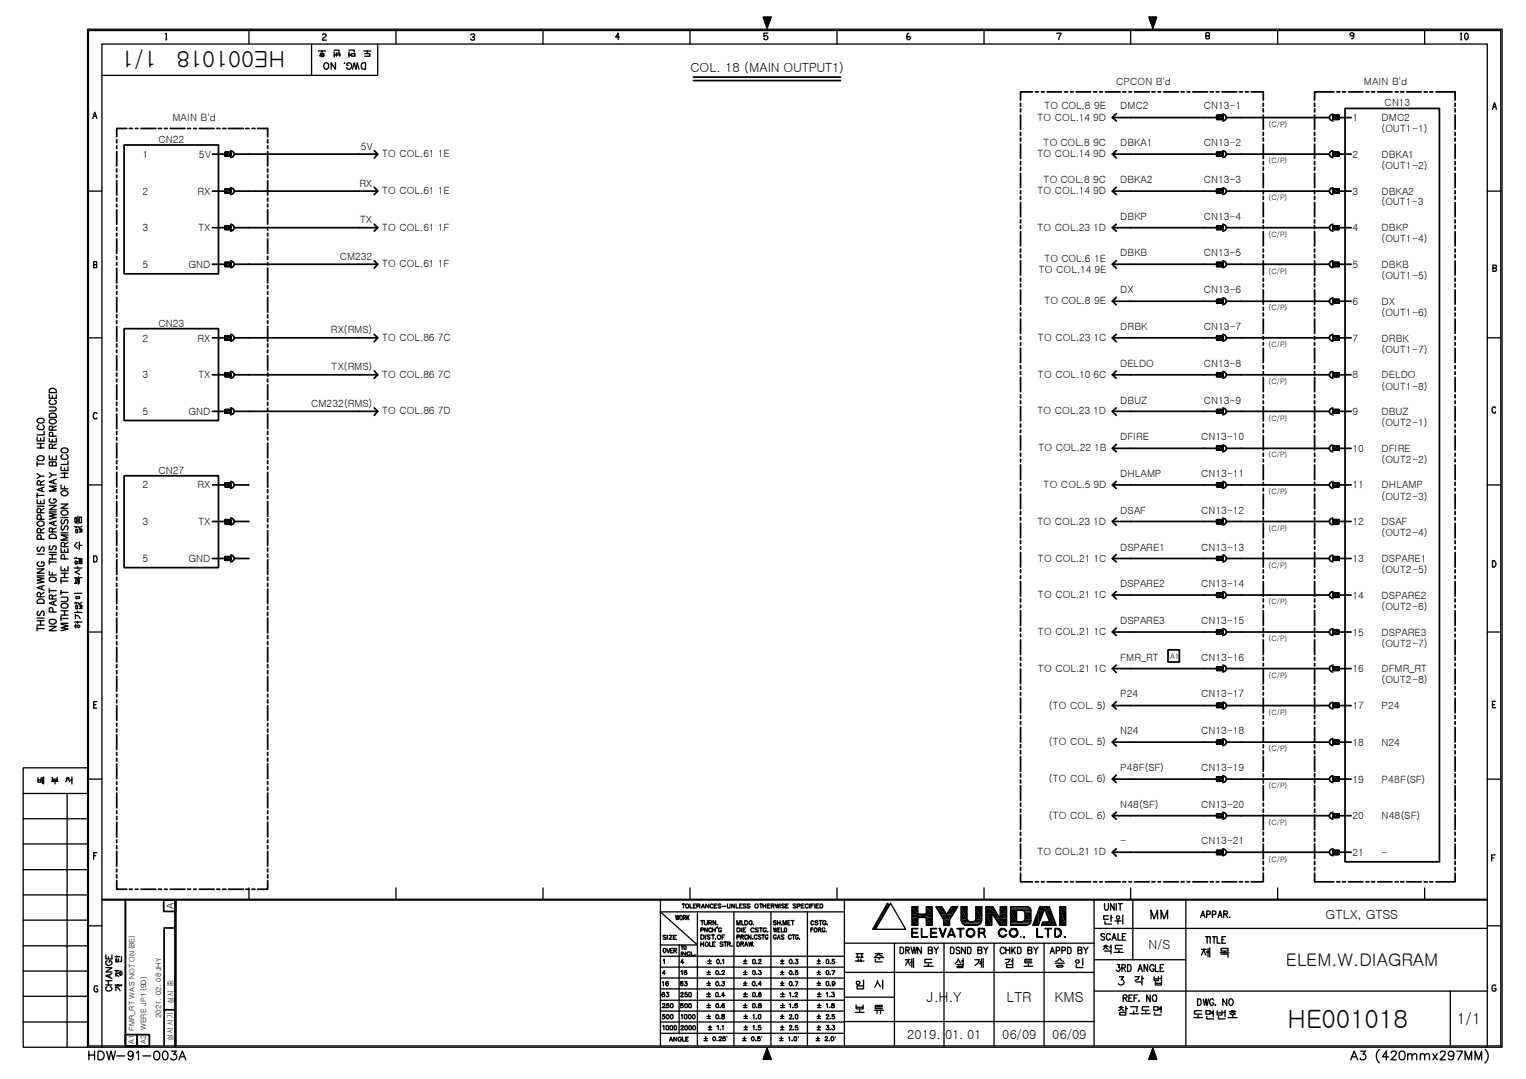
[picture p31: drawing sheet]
<svg xmlns="http://www.w3.org/2000/svg" width="297mm" height="210mm" viewBox="0 0 297 210" stroke-linecap="round" stroke-linejoin="round" font-family="sans-serif">
<defs><g id="words">
<text font-size="4.9" x="250.6" y="199.9">HE001018</text>
<g font-size="4.4">
<text x="30.5" y="10" transform="rotate(180 30.5 10)">1/1</text>
<text x="55.5" y="10" transform="rotate(180 55.5 10)">HE001018</text>
</g>
<text font-size="3.4" x="250.3" y="188">ELEM.W.DIAGRAM</text>
<text font-size="3" x="283.6" y="199.2">1/1</text>
<g font-size="2.7">
<text x="180.4" y="195">J.H.Y</text>
<text x="195.9" y="195">LTR</text>
<text x="205.3" y="195">KMS</text>
</g>
<g font-size="2.5">
<text x="134.4" y="14">COL. 18 (MAIN OUTPUT1)</text>
<text x="258" y="178.7">GTLX, GTSS</text>
<text x="223.5" y="184.6">N/S</text>
<text x="176.6" y="202">2019. 01. 01</text>
<text x="195.1" y="202">06/09</text>
<text x="204.8" y="202">06/09</text>
</g>
<g font-size="1.9">
<text x="217.3" y="16.4">CPCON B'd</text>
<text x="265.5" y="16.4">MAIN B'd</text>
<text x="33.6" y="23.6">MAIN B'd</text>
<text x="202" y="23.5">TO COL.14 9D</text>
<text x="203.3" y="21.3">TO COL.8 9E</text>
<text x="218" y="21.3">DMC2</text>
<text x="234.3" y="21.3">CN13-1</text>
<text x="263.3" y="23.6">1</text>
<text x="268.9" y="23.6">DMC2</text>
<text x="269.5" y="20.7">CN13</text>
<text x="30.8" y="27.9">CN22</text>
<text x="70.2" y="29.1">5V</text>
<text x="203.1" y="28.5">TO COL.8 9C</text>
<text x="218" y="28.5">DBKA1</text>
<text x="234.3" y="28.5">CN13-2</text>
<text x="268.9" y="25.7">(OUT1-1)</text>
<text x="27.7" y="30.7">1</text>
<text x="38.7" y="30.7">5V</text>
<text x="74.4" y="30.6">TO COL.61 1E</text>
<text x="202" y="30.6">TO COL.14 9D</text>
<text x="203.1" y="35.6">TO COL.8 9C</text>
<text x="218" y="35.6">DBKA2</text>
<text x="234.3" y="35.6">CN13-3</text>
<text x="263.3" y="30.7">2</text>
<text x="268.9" y="30.7">DBKA1</text>
<text x="268.9" y="32.9">(OUT1-2)</text>
<text x="27.7" y="37.9">2</text>
<text x="38.5" y="37.9">RX</text>
<text x="70" y="36.3">RX</text>
<text x="74.4" y="37.8">TO COL.61 1E</text>
<text x="202" y="37.8">TO COL.14 9D</text>
<text x="263.3" y="37.9">3</text>
<text x="268.9" y="37.9">DBKA2</text>
<text x="268.9" y="40">(OUT1-3</text>
<text x="27.7" y="45">3</text>
<text x="38.6" y="45">TX</text>
<text x="70.1" y="43.4">TX</text>
<text x="74.4" y="44.9">TO COL.61 1F</text>
<text x="202" y="44.9">TO COL.23 1D</text>
<text x="218" y="42.8">DBKP</text>
<text x="234.3" y="42.8">CN13-4</text>
<text x="263.3" y="45">4</text>
<text x="268.9" y="45">DBKP</text>
<text x="268.9" y="47.2">(OUT1-4)</text>
<text x="27.7" y="52.2">5</text>
<text x="36.7" y="52.2">GND</text>
<text x="66.2" y="50.6">CM232</text>
<text x="74.4" y="52">TO COL.61 1F</text>
<text x="202.2" y="53.1">TO COL.14 9E</text>
<text x="203.3" y="51">TO COL.6 1E</text>
<text x="218" y="49.9">DBKB</text>
<text x="234.3" y="49.9">CN13-5</text>
<text x="263.3" y="52.2">5</text>
<text x="268.9" y="52.2">DBKB</text>
<text x="203.3" y="59.2">TO COL.8 9E</text>
<text x="218" y="57.1">DX</text>
<text x="234.3" y="57.1">CN13-6</text>
<text x="263.3" y="59.3">6</text>
<text x="268.9" y="59.3">DX</text>
<text x="268.9" y="54.3">(OUT1-5)</text>
<text x="30.8" y="63.6">CN23</text>
<text x="64.4" y="64.9">RX(RMS)</text>
<text x="218" y="64.2">DRBK</text>
<text x="234.3" y="64.2">CN13-7</text>
<text x="268.9" y="61.5">(OUT1-6)</text>
<text x="27.7" y="66.5">2</text>
<text x="38.5" y="66.5">RX</text>
<text x="74.4" y="66.3">TO COL.86 7C</text>
<text x="202" y="66.3">TO COL.23 1C</text>
<text x="218" y="71.3">DELDO</text>
<text x="234.3" y="71.3">CN13-8</text>
<text x="263.3" y="66.5">7</text>
<text x="268.9" y="66.5">DRBK</text>
<text x="268.9" y="68.6">(OUT1-7)</text>
<text x="27.7" y="73.6">3</text>
<text x="38.6" y="73.6">TX</text>
<text x="64.5" y="72.1">TX(RMS)</text>
<text x="74.4" y="73.5">TO COL.86 7C</text>
<text x="202" y="73.5">TO COL.10 6C</text>
<text x="263.3" y="73.6">8</text>
<text x="268.9" y="73.6">DELDO</text>
<text x="268.9" y="75.8">(OUT1-8)</text>
<text x="27.7" y="80.8">5</text>
<text x="36.7" y="80.8">GND</text>
<text x="60.6" y="79.2">CM232(RMS)</text>
<text x="74.4" y="80.6">TO COL.86 7D</text>
<text x="202" y="80.6">TO COL.23 1D</text>
<text x="218" y="78.5">DBUZ</text>
<text x="234.3" y="78.5">CN13-9</text>
<text x="263.3" y="80.8">9</text>
<text x="268.9" y="80.8">DBUZ</text>
<text x="268.9" y="82.9">(OUT2-1)</text>
<text x="202.1" y="87.8">TO COL.22 1B</text>
<text x="218" y="85.6">DFIRE</text>
<text x="233.8" y="85.6">CN13-10</text>
<text x="263.3" y="87.9">10</text>
<text x="268.9" y="87.9">DFIRE</text>
<text x="27.7" y="95">2</text>
<text x="30.8" y="92.2">CN27</text>
<text x="38.5" y="95">RX</text>
<text x="203.1" y="94.9">TO COL.5 9D</text>
<text x="218" y="92.8">DHLAMP</text>
<text x="233.8" y="92.8">CN13-11</text>
<text x="263.3" y="95">11</text>
<text x="268.9" y="95">DHLAMP</text>
<text x="268.9" y="90">(OUT2-2)</text>
<text x="218" y="99.9">DSAF</text>
<text x="233.8" y="99.9">CN13-12</text>
<text x="268.9" y="97.2">(OUT2-3)</text>
<text x="27.7" y="102.2">3</text>
<text x="38.6" y="102.2">TX</text>
<text x="202" y="102.1">TO COL.23 1D</text>
<text x="218" y="107.1">DSPARE1</text>
<text x="233.8" y="107.1">CN13-13</text>
<text x="263.3" y="102.2">12</text>
<text x="268.9" y="102.2">DSAF</text>
<text x="268.9" y="104.3">(OUT2-4)</text>
<text x="27.7" y="109.3">5</text>
<text x="36.7" y="109.3">GND</text>
<text x="202" y="109.2">TO COL.21 1C</text>
<text x="263.3" y="109.3">13</text>
<text x="268.9" y="109.3">DSPARE1</text>
<text x="268.9" y="111.5">(OUT2-5)</text>
<text x="202" y="116.3">TO COL.21 1C</text>
<text x="218" y="114.2">DSPARE2</text>
<text x="233.8" y="114.2">CN13-14</text>
<text x="263.3" y="116.5">14</text>
<text x="268.9" y="116.5">DSPARE2</text>
<text x="268.9" y="118.6">(OUT2-6)</text>
<text x="202" y="123.5">TO COL.21 1C</text>
<text x="218" y="121.4">DSPARE3</text>
<text x="233.8" y="121.4">CN13-15</text>
<text x="263.3" y="123.6">15</text>
<text x="268.9" y="123.6">DSPARE3</text>
<text x="268.9" y="125.8">(OUT2-7)</text>
<text x="202" y="130.7">TO COL.21 1C</text>
<text x="218" y="128.5">FMR_RT</text>
<text x="233.8" y="128.5">CN13-16</text>
<text x="263.3" y="130.8">16</text>
<text x="268.9" y="130.8">DFMR_RT</text>
<text x="204.2" y="137.9">(TO COL. 5)</text>
<text x="218" y="135.7">P24</text>
<text x="233.8" y="135.7">CN13-17</text>
<text x="263.3" y="137.9">17</text>
<text x="268.9" y="137.9">P24</text>
<text x="268.9" y="132.9">(OUT2-8)</text>
<text x="218" y="142.8">N24</text>
<text x="233.8" y="142.8">CN13-18</text>
<text x="204.2" y="145">(TO COL. 5)</text>
<text x="218" y="150">P48F(SF)</text>
<text x="233.8" y="150">CN13-19</text>
<text x="263.3" y="145.1">18</text>
<text x="268.9" y="145.1">N24</text>
<text x="204.2" y="152.2">(TO COL. 6)</text>
<text x="263.3" y="152.2">19</text>
<text x="268.9" y="152.2">P48F(SF)</text>
<text x="204.2" y="159.3">(TO COL. 6)</text>
<text x="218" y="157.2">N48(SF)</text>
<text x="233.8" y="157.2">CN13-20</text>
<text x="263.3" y="159.4">20</text>
<text x="268.9" y="159.4">N48(SF)</text>
<text x="202" y="166.4">TO COL.21 1D</text>
<text x="218" y="164.3">-</text>
<text x="233.8" y="164.3">CN13-21</text>
<text x="263.3" y="166.6">21</text>
<text x="268.9" y="166.6">-</text>
<text x="33.8" y="176.8" transform="rotate(-90 33.8 176.8)">A</text>
</g>
<g font-size="1.4">
<text x="246.9" y="24.7">(C/P)</text>
<text x="246.9" y="31.8">(C/P)</text>
<text x="246.9" y="39">(C/P)</text>
<text x="246.9" y="46.1">(C/P)</text>
<text x="246.9" y="53.3">(C/P)</text>
<text x="246.9" y="60.4">(C/P)</text>
<text x="246.9" y="67.5">(C/P)</text>
<text x="246.9" y="74.7">(C/P)</text>
<text x="246.9" y="81.8">(C/P)</text>
<text x="246.9" y="89">(C/P)</text>
<text x="246.9" y="96.1">(C/P)</text>
<text x="246.9" y="103.3">(C/P)</text>
<text x="246.9" y="110.4">(C/P)</text>
<text x="246.9" y="117.5">(C/P)</text>
<text x="246.9" y="124.7">(C/P)</text>
<text x="227.8" y="128.2">A1</text>
<text x="246.9" y="131.8">(C/P)</text>
<text x="246.9" y="139">(C/P)</text>
<text x="246.9" y="146.1">(C/P)</text>
<text x="246.9" y="153.3">(C/P)</text>
<text x="246.9" y="160.5">(C/P)</text>
<text x="246.9" y="167.7">(C/P)</text>
<text x="33.7" y="195.3" transform="rotate(-90 33.7 195.3)">실시 중</text>
<text x="26.1" y="203.1" transform="rotate(-90 26.1 203.1)">A1</text>
<text x="26.2" y="200.5" transform="rotate(-90 26.2 200.5)">FMR_RT WAS NOT ON (8E)</text>
<text x="28.5" y="203.1" transform="rotate(-90 28.5 203.1)">A2</text>
<text x="28.5" y="200.4" transform="rotate(-90 28.5 200.4)">WERE JP1 (9D)</text>
<text x="31.4" y="198" transform="rotate(-90 31.4 198)">2021. 02. 08 JHY</text>
<text x="33.6" y="202.5" transform="rotate(-90 33.6 202.5)">실시시기</text>
</g>
</g></defs>
<g fill="none" stroke="#000" stroke-width=".34">
<path d="M135 15.7h28.6M135 15h28.6M200.9 17.9h-2.2v1.6M201.5 17.9h.6M202.7 17.9h.5M203.8 17.9h2.8M207.2 17.9h.6M208.4 17.9h.5M209.5 17.9h2.8M212.9 17.9h.6M214.1 17.9h.5M215.2 17.9h2.8"/>
<path d="M218.6 17.9h.5M219.7 17.9h.5M220.8 17.9h2.9M224.2 17.9h.6M225.4 17.9h.5M226.5 17.9h2.9M229.9 17.9h.6M231.1 17.9h.5M232.2 17.9h2.9M235.6 17.9h.6M236.8 17.9h.5M237.9 17.9h2.8"/>
<path d="M241.2 17.9h.6M242.4 17.9h.6M243.5 17.9h2.4v1.6M259.6 17.9h-3.7v1.6M260.2 17.9h.6M261.3 17.9h.6M262.5 17.9h2.8M265.9 17.9h.6M267 17.9h.6M268.2 17.9h2.8M271.6 17.9h.5M272.7 17.9h.5"/>
<path d="M273.8 17.9h2.8M277.2 17.9h.6M278.3 17.9h.6M279.5 17.9h3.7v1.6M22.7 27.2v.6M22.7 28.4v.5M22.7 29.5v2.8M22.7 32.9v.6M22.7 34.1v.5M22.7 35.2v2.7M22.7 38.5v.6M22.7 39.7v.5"/>
<path d="M24.2 28.2h18.3v25.1h-18.3zM24.7 25h-2v1.6M25.2 25h.6M26.4 25h.5M27.5 25h2.8M30.8 25h.6M32 25h.5M33.1 25h2.9M36.5 25h.6M37.7 25h.5M38.8 25h2.9M41.3 30h2.5"/>
<path d="M41.3 37.2h2.5M42.2 25h.6M43.4 25h.6M43.8 29.6h1.1v.7h-1.1v-.7h1.1v.7h-1.1M43.8 36.8h1.1v.7h-1.1v-.7h1.1v.7h-1.1M44.5 25h2.9M44.9 29.3l.4 .2 .3 .3v.4l-.3 .3-.4 .2M44.9 36.5l.4 .2 .3 .3v.4l-.3 .3-.4 .2M45.7 30h27.8M45.7 37.2h27.8M47.9 25h.6M49.1 25h.5"/>
<path d="M50.2 25h1.9v1.6M52.1 27.2v.6M52.1 28.4v.5M52.1 29.5v2.8M52.1 32.9v.6M52.1 34.1v.5M52.1 35.2v2.7M52.1 38.5v.6M52.1 39.7v.5M72.8 29.3l.7 .7-.7 .7M72.8 36.4l.7 .8-.7 .7M198.7 20.1v.6"/>
<path d="M198.7 21.2v.6M198.7 22.4v2.8M198.7 25.8v.5M198.7 26.9v.5M198.7 28v2.8M198.7 31.4v.6M198.7 32.5v.6M198.7 33.7v2.8M198.7 37.1v.6M198.7 38.2v.6M198.7 39.4v2.8M216.5 22.9h20.3"/>
<path d="M216.5 30h20.3M216.5 37.2h20.3M217.3 22.1l-.8 .8 .8 .7M217.3 29.3l-.8 .7 .8 .7M217.3 36.4l-.8 .8 .8 .7M236.8 22.5h1.2v.7h-1.2v-.7h1.2v.7h-1.2zM236.8 29.6h1.2v.7h-1.2v-.7h1.2v.7h-1.2zM236.8 36.8h1.2v.7h-1.2v-.7h1.2v.7h-1.2zM238 22.2l.4 .2 .3 .3v.3l-.3 .4-.4 .2M238 29.3l.4 .2 .3 .3v.4l-.3 .3-.4 .2M238 36.5l.4 .2 .3 .3v.4l-.3 .3-.4 .2M238.7 22.9h20.1"/>
<path d="M238.7 30h20.1M238.7 37.2h20.1M245.9 20.1v.6M245.9 21.2v.6M245.9 22.4v2.8M245.9 25.8v.5M245.9 26.9v.5M245.9 28v2.8M245.9 31.4v.6M245.9 32.5v.6M245.9 33.7v2.8M245.9 37.1v.6"/>
<path d="M245.9 38.2v.6M245.9 39.4v2.8M255.9 20.1v.6M255.9 21.2v.6M255.9 22.4v2.8M255.9 25.8v.5M255.9 26.9v.5M255.9 28v2.8M255.9 31.4v.6M255.9 32.5v.6M255.9 33.7v2.8M255.9 37.1v.6"/>
<path d="M255.9 38.2v.6M255.9 39.4v2.8M259.4 22.2l-.4 .2-.2 .3v.3l.2 .4 .4 .2M259.4 29.3l-.4 .2-.2 .3v.4l.2 .3 .4 .2M259.4 36.5l-.4 .2-.2 .3v.4l.2 .3 .4 .2M260.6 22.5h-1.2v.7h1.2v-.7h-1.2v.7h1.2M260.6 29.6h-1.2v.7h1.2v-.7h-1.2v.7h1.2M260.6 36.8h-1.2v.7h1.2v-.7h-1.2v.7h1.2M260.6 22.9h2.4M260.6 30h2.4M260.6 37.2h2.4M261.8 21.1h18.4v146.6h-18.4z"/>
<path d="M283.2 20.1v.6M283.2 21.2v.6M283.2 22.4v2.8M283.2 25.8v.5M283.2 26.9v.5M283.2 28v2.8M283.2 31.4v.6M283.2 32.5v.6M283.2 33.7v2.8M283.2 37.1v.6M283.2 38.2v.6M283.2 39.4v2.8"/>
<path d="M22.7 40.8v2.8M22.7 44.2v.6M22.7 45.4v.5M22.7 46.5v2.8M22.7 49.9v.6M22.7 51.1v.5M22.7 52.2v2.8M22.7 55.6v.5M22.7 56.7v.5M22.7 57.8v2.9M41.3 44.3h2.5M41.3 51.4h2.5"/>
<path d="M43.8 44h1.1v.6h-1.1v-.6h1.1v.6h-1.1M43.8 51.1h1.1v.7h-1.1v-.7h1.1v.7h-1.1M44.9 43.6l.4 .2 .3 .3v.4l-.3 .3-.4 .2M44.9 50.7l.4 .2 .3 .3v.4l-.3 .3-.4 .2M45.7 44.3h27.8M45.7 51.4h27.8M52.1 40.8v2.8M52.1 44.2v.6M52.1 45.4v.5M52.1 46.5v2.8M52.1 49.9v.6M52.1 51.1v.5"/>
<path d="M52.1 52.2v2.8M52.1 55.6v.5M52.1 56.7v.5M52.1 57.8v2.9M72.8 43.6l.7 .7-.7 .7M72.8 50.7l.7 .7-.7 .8M198.7 42.8v.6M198.7 43.9v.6M198.7 45.1v2.8M198.7 48.4v.6M198.7 49.5v.6M198.7 50.7v2.8"/>
<path d="M198.7 54.1v.6M198.7 55.2v.6M198.7 56.4v2.8M198.7 59.8v.6M216.5 44.3h20.3M216.5 58.6h20.3M216.5 51.4h20.3M217.3 43.6l-.8 .7 .8 .7M217.3 50.7l-.8 .7 .8 .8M217.3 57.8l-.8 .8 .8 .7M236.8 44h1.2v.6h-1.2v-.6h1.2v.6h-1.2zM236.8 51.1h1.2v.7h-1.2v-.7h1.2v.7h-1.2z"/>
<path d="M236.8 58.3h1.2v.6h-1.2v-.6h1.2v.6h-1.2zM238 43.6l.4 .2 .3 .3v.4l-.3 .3-.4 .2M238 50.7l.4 .2 .3 .3v.4l-.3 .3-.4 .2M238 57.9l.4 .2 .3 .3v.4l-.3 .3-.4 .2M238.7 44.3h20.1M238.7 58.6h20.1M238.7 51.4h20.1M245.9 42.8v.6M245.9 43.9v.6M245.9 45.1v2.8M245.9 48.4v.6M245.9 49.5v.6"/>
<path d="M245.9 50.7v2.8M245.9 54.1v.6M245.9 55.2v.6M245.9 56.4v2.8M245.9 59.8v.6M255.9 42.8v.6M255.9 43.9v.6M255.9 45.1v2.8M255.9 48.4v.6M255.9 49.5v.6M255.9 50.7v2.8M255.9 54.1v.6"/>
<path d="M255.9 55.2v.6M255.9 56.4v2.8M255.9 59.8v.6M259.4 43.6l-.4 .2-.2 .3v.4l.2 .3 .4 .2M259.4 57.9l-.4 .2-.2 .3v.4l.2 .3 .4 .2M259.4 50.7l-.4 .2-.2 .3v.4l.2 .3 .4 .2M260.6 44h-1.2v.6h1.2v-.6h-1.2v.6h1.2M260.6 58.3h-1.2v.6h1.2v-.6h-1.2v.6h1.2M260.6 51.1h-1.2v.7h1.2v-.7h-1.2v.7h1.2M260.6 44.3h2.4M260.6 58.6h2.4M260.6 51.4h2.4"/>
<path d="M283.2 42.8v.6M283.2 43.9v.6M283.2 45.1v2.8M283.2 48.4v.6M283.2 49.5v.6M283.2 50.7v2.8M283.2 54.1v.6M283.2 55.2v.6M283.2 56.4v2.8M283.2 59.8v.6M22.7 61.2v.6M22.7 62.4v.5"/>
<path d="M22.7 63.5v2.9M22.7 66.9v.6M22.7 68.1v.5M22.7 69.2v2.9M22.7 72.6v.6M22.7 73.8v.5M22.7 74.9v2.8M22.7 78.2v.6M22.7 79.4v.5M24.2 63.9h18.3v17.9h-18.3zM41.3 65.7h2.5M41.3 72.9h2.5"/>
<path d="M43.8 65.4h1.1v.7h-1.1v-.7h1.1v.7h-1.1M43.8 72.6h1.1v.7h-1.1v-.7h1.1v.7h-1.1M43.8 79.7h1.1v.7h-1.1v-.7h1.1v.7h-1.1M44.9 65l.4 .2 .3 .3v.4l-.3 .3-.4 .2M44.9 72.2l.4 .2 .3 .3v.4l-.3 .3-.4 .2M44.9 79.3l.4 .2 .3 .4v.3l-.3 .3-.4 .2M45.7 65.7h27.8M45.7 72.9h27.8M52.1 61.2v.6M52.1 62.4v.5M52.1 63.5v2.9M52.1 66.9v.6"/>
<path d="M52.1 68.1v.5M52.1 69.2v2.9M52.1 72.6v.6M52.1 73.8v.5M52.1 74.9v2.8M52.1 78.2v.6M52.1 79.4v.5M72.8 65l.7 .7-.7 .8M72.8 72.2l.7 .7-.7 .7M72.8 79.3l.7 .7-.7 .8M198.7 60.9v.6M198.7 62.1v2.8"/>
<path d="M198.7 65.5v.6M198.7 66.6v.6M198.7 67.7v2.8M198.7 71.1v.6M198.7 72.3v.5M198.7 73.4v2.8M198.7 76.8v.6M198.7 78v.5M198.7 79.1v2.8M216.5 65.7h20.3M216.5 72.9h20.3M217.3 65l-.8 .7 .8 .8"/>
<path d="M217.3 72.2l-.8 .7 .8 .7M217.3 79.3l-.8 .7 .8 .8M236.8 65.4h1.2v.7h-1.2v-.7h1.2v.7h-1.2zM236.8 72.6h1.2v.7h-1.2v-.7h1.2v.7h-1.2zM236.8 79.7h1.2v.7h-1.2v-.7h1.2v.7h-1.2zM238 65l.4 .2 .3 .3v.4l-.3 .3-.4 .2M238 72.2l.4 .2 .3 .3v.4l-.3 .3-.4 .2M238 79.3l.4 .2 .3 .4v.3l-.3 .3-.4 .2M238.7 65.7h20.1M238.7 72.9h20.1M245.9 60.9v.6M245.9 62.1v2.8"/>
<path d="M245.9 65.5v.6M245.9 66.6v.6M245.9 67.7v2.8M245.9 71.1v.6M245.9 72.3v.5M245.9 73.4v2.8M245.9 76.8v.6M245.9 78v.5M245.9 79.1v2.8M255.9 60.9v.6M255.9 62.1v2.8M255.9 65.5v.6"/>
<path d="M255.9 66.6v.6M255.9 67.7v2.8M255.9 71.1v.6M255.9 72.3v.5M255.9 73.4v2.8M255.9 76.8v.6M255.9 78v.5M255.9 79.1v2.8M259.4 65l-.4 .2-.2 .3v.4l.2 .3 .4 .2M259.4 72.2l-.4 .2-.2 .3v.4l.2 .3 .4 .2M259.4 79.3l-.4 .2-.2 .4v.3l.2 .3 .4 .2M260.6 65.4h-1.2v.7h1.2v-.7h-1.2v.7h1.2"/>
<path d="M260.6 72.6h-1.2v.7h1.2v-.7h-1.2v.7h1.2M260.6 79.7h-1.2v.7h1.2v-.7h-1.2v.7h1.2M260.6 65.7h2.4M260.6 72.9h2.4M283.2 60.9v.6M283.2 62.1v2.8M283.2 65.5v.6M283.2 66.6v.6M283.2 67.7v2.8M283.2 71.1v.6M283.2 72.3v.5M283.2 73.4v2.8"/>
<path d="M283.2 76.8v.6M283.2 78v.5M283.2 79.1v2.8M22.7 80.5v2.9M22.7 83.9v.6M22.7 85.1v.5M22.7 86.2v2.9M22.7 89.6v.6M22.7 90.8v.5M22.7 91.9v2.9M22.7 95.3v.6M22.7 96.4v.6"/>
<path d="M22.7 97.6v2.8M24.2 92.6h18.3v17.8h-18.3zM41.3 80h2.5M41.3 94.3h2.5M43.8 94h1.1v.7h-1.1v-.7h1.1v.7h-1.1M44.9 93.7l.4 .1 .3 .4v.3l-.3 .3-.4 .2M45.7 80h27.8M45.7 94.3h2.8M52.1 80.5v2.9M52.1 83.9v.6M52.1 85.1v.5M52.1 86.2v2.9"/>
<path d="M52.1 89.6v.6M52.1 90.8v.5M52.1 91.9v2.9M52.1 95.3v.6M52.1 96.4v.6M52.1 97.6v2.8M198.7 82.5v.6M198.7 83.7v.5M198.7 84.8v2.8M198.7 88.2v.5M198.7 89.3v.5M198.7 90.4v2.9"/>
<path d="M198.7 93.8v.6M198.7 95v.5M198.7 96.1v2.9M198.7 99.5v.6M216.5 80h20.3M216.5 87.2h20.3M216.5 94.3h20.3M217.3 86.5l-.8 .7 .8 .7M217.3 93.7l-.8 .6 .8 .7M236.8 86.8h1.2v.8h-1.2v-.8h1.2v.8h-1.2zM236.8 94h1.2v.7h-1.2v-.7h1.2v.7h-1.2zM238 86.5l.4 .2 .3 .4v.3l-.3 .3-.4 .2"/>
<path d="M238 93.7l.4 .1 .3 .4v.3l-.3 .3-.4 .2M238.7 80h20.1M238.7 87.2h20.1M238.7 94.3h20.1M245.9 82.5v.6M245.9 83.7v.5M245.9 84.8v2.8M245.9 88.2v.5M245.9 89.3v.5M245.9 90.4v2.9M245.9 93.8v.6M245.9 95v.5"/>
<path d="M245.9 96.1v2.9M245.9 99.5v.6M255.9 82.5v.6M255.9 83.7v.5M255.9 84.8v2.8M255.9 88.2v.5M255.9 89.3v.5M255.9 90.4v2.9M255.9 93.8v.6M255.9 95v.5M255.9 96.1v2.9M255.9 99.5v.6"/>
<path d="M259.4 86.5l-.4 .2-.2 .4v.3l.2 .3 .4 .2M259.4 93.7l-.4 .1-.2 .4v.3l.2 .3 .4 .2M260.6 86.8h-1.2v.8h1.2v-.8h-1.2v.8h1.2M260.6 94h-1.2v.7h1.2v-.7h-1.2v.7h1.2M260.6 80h2.4M260.6 87.2h2.4M260.6 94.3h2.4M283.2 82.5v.6M283.2 83.7v.5M283.2 84.8v2.8M283.2 88.2v.5M283.2 89.3v.5"/>
<path d="M283.2 90.4v2.9M283.2 93.8v.6M283.2 95v.5M283.2 96.1v2.9M283.2 99.5v.6M22.7 100.9v.6M22.7 102.1v.5M22.7 103.2v2.9M22.7 106.6v.6M22.7 107.8v.6M22.7 108.9v2.9M22.7 112.3v.6"/>
<path d="M22.7 113.5v.6M22.7 114.6v2.8M22.7 118v.5M22.7 119.1v.6M41.3 101.4h2.5M41.3 108.6h2.5M43.8 101.1h1.1v.8h-1.1v-.8h1.1v.8h-1.1M43.8 108.3h1.1v.7h-1.1v-.7h1.1v.7h-1.1M44.9 100.8l.4 .1 .3 .4v.3l-.3 .4-.4 .1M44.9 108l.4 .1 .3 .4v.3l-.3 .3-.4 .2M45.7 101.4h2.8M45.7 108.6h2.8"/>
<path d="M52.1 100.9v.6M52.1 102.1v.5M52.1 103.2v2.9M52.1 106.6v.6M52.1 107.8v.6M52.1 108.9v2.9M52.1 112.3v.6M52.1 113.5v.6M52.1 114.6v2.8M52.1 118v.5M52.1 119.1v.6M198.7 100.7v.5"/>
<path d="M198.7 101.8v2.9M198.7 105.2v.6M198.7 106.4v.5M198.7 107.5v2.8M198.7 110.8v.6M198.7 112v.5M198.7 113.1v2.9M198.7 116.5v.6M198.7 117.7v.5M198.7 118.8v2.9M216.5 101.4h20.3M216.5 115.8h20.3"/>
<path d="M216.5 108.6h20.3M217.3 100.8l-.8 .6 .8 .8M217.3 107.9l-.8 .7 .8 .7M217.3 115.1l-.8 .7 .8 .7M236.8 101.1h1.2v.8h-1.2v-.8h1.2v.8h-1.2zM236.8 108.3h1.2v.7h-1.2v-.7h1.2v.7h-1.2zM236.8 115.4h1.2v.8h-1.2v-.8h1.2v.8h-1.2zM238 100.8l.4 .1 .3 .4v.3l-.3 .4-.4 .1M238 108l.4 .1 .3 .4v.3l-.3 .3-.4 .2M238 115.1l.4 .1 .3 .4v.3l-.3 .4-.4 .1M238.7 101.4h20.1M238.7 115.8h20.1"/>
<path d="M238.7 108.6h20.1M245.9 100.7v.5M245.9 101.8v2.9M245.9 105.2v.6M245.9 106.4v.5M245.9 107.5v2.8M245.9 110.8v.6M245.9 112v.5M245.9 113.1v2.9M245.9 116.5v.6M245.9 117.7v.5M245.9 118.8v2.9"/>
<path d="M255.9 100.7v.5M255.9 101.8v2.9M255.9 105.2v.6M255.9 106.4v.5M255.9 107.5v2.8M255.9 110.8v.6M255.9 112v.5M255.9 113.1v2.9M255.9 116.5v.6M255.9 117.7v.5M255.9 118.8v2.9M259.4 100.8l-.4 .1-.2 .4v.3l.2 .4 .4 .1"/>
<path d="M259.4 115.1l-.4 .1-.2 .4v.3l.2 .4 .4 .1M259.4 108l-.4 .1-.2 .4v.3l.2 .3 .4 .2M260.6 101.1h-1.2v.8h1.2v-.8h-1.2v.8h1.2M260.6 115.4h-1.2v.8h1.2v-.8h-1.2v.8h1.2M260.6 108.3h-1.2v.7h1.2v-.7h-1.2v.7h1.2M260.6 101.4h2.4M260.6 115.8h2.4M260.6 108.6h2.4M283.2 100.7v.5M283.2 101.8v2.9M283.2 105.2v.6M283.2 106.4v.5"/>
<path d="M283.2 107.5v2.8M283.2 110.8v.6M283.2 112v.5M283.2 113.1v2.9M283.2 116.5v.6M283.2 117.7v.5M283.2 118.8v2.9M22.7 120.2v2.9M22.7 123.6v.6M22.7 124.8v.6M22.7 125.9v2.9M22.7 129.3v.6"/>
<path d="M22.7 130.5v.6M22.7 131.6v2.9M22.7 135.1v.5M22.7 136.2v.6M22.7 137.3v2.8M52.1 120.2v2.9M52.1 123.6v.6M52.1 124.8v.6M52.1 125.9v2.9M52.1 129.3v.6M52.1 130.5v.6M52.1 131.6v2.9"/>
<path d="M52.1 135.1v.5M52.1 136.2v.6M52.1 137.3v2.8M198.7 122.2v.6M198.7 123.4v.5M198.7 124.5v2.9M198.7 127.9v.6M198.7 129v.6M198.7 130.1v2.9M198.7 133.5v.6M198.7 134.7v.5M198.7 135.8v2.9"/>
<path d="M198.7 139.2v.6M216.5 123h20.3M216.5 130.1h20.3M216.5 137.3h20.3M217.3 122.2l-.8 .8 .8 .6M217.3 129.4l-.8 .7 .8 .7M217.3 136.5l-.8 .8 .8 .6M227.4 126.4h2.2v2.4h-2.2zM236.8 122.6h1.2v.7h-1.2v-.7h1.2v.7h-1.2zM236.8 129.7h1.2v.7h-1.2v-.7h1.2v.7h-1.2zM236.8 136.8h1.2v.8h-1.2v-.8h1.2v.8h-1.2zM238 122.3l.4 .1 .3 .4v.3l-.3 .4-.4 .1"/>
<path d="M238 129.4l.4 .2 .3 .3v.3l-.3 .4-.4 .1M238 136.6l.4 .2 .3 .3v.3l-.3 .4-.4 .1M238.7 123h20.1M238.7 130.1h20.1M238.7 137.3h20.1M245.9 122.2v.6M245.9 123.4v.5M245.9 124.5v2.9M245.9 127.9v.6M245.9 129v.6M245.9 130.1v2.9M245.9 133.5v.6"/>
<path d="M245.9 134.7v.5M245.9 135.8v2.9M245.9 139.2v.6M255.9 122.2v.6M255.9 123.4v.5M255.9 124.5v2.9M255.9 127.9v.6M255.9 129v.6M255.9 130.1v2.9M255.9 133.5v.6M255.9 134.7v.5M255.9 135.8v2.9"/>
<path d="M255.9 139.2v.6M259.4 122.3l-.4 .1-.2 .4v.3l.2 .4 .4 .1M259.4 129.4l-.4 .2-.2 .3v.3l.2 .4 .4 .1M259.4 136.6l-.4 .2-.2 .3v.3l.2 .4 .4 .1M260.6 122.6h-1.2v.7h1.2v-.7h-1.2v.7h1.2M260.6 129.7h-1.2v.7h1.2v-.7h-1.2v.7h1.2M260.6 136.8h-1.2v.8h1.2v-.8h-1.2v.8h1.2M260.6 123h2.4M260.6 130.1h2.4M260.6 137.3h2.4M283.2 122.2v.6M283.2 123.4v.5"/>
<path d="M283.2 124.5v2.9M283.2 127.9v.6M283.2 129v.6M283.2 130.1v2.9M283.2 133.5v.6M283.2 134.7v.5M283.2 135.8v2.9M283.2 139.2v.6M22.7 140.7v.5M22.7 141.8v.6M22.7 142.9v2.9M22.7 146.4v.5"/>
<path d="M22.7 147.5v.6M22.7 148.6v2.9M22.7 152.1v.5M22.7 153.2v.6M22.7 154.3v2.9M22.7 157.7v.6M22.7 158.8v.6M22.7 159.9v2.9M52.1 140.7v.5M52.1 141.8v.6M52.1 142.9v2.9M52.1 146.4v.5"/>
<path d="M52.1 147.5v.6M52.1 148.6v2.9M52.1 152.1v.5M52.1 153.2v.6M52.1 154.3v2.9M52.1 157.7v.6M52.1 158.8v.6M52.1 159.9v2.9M198.7 140.4v.5M198.7 141.5v2.9M198.7 144.9v.6M198.7 146.1v.6"/>
<path d="M198.7 147.2v2.8M198.7 150.6v.5M198.7 151.7v.6M198.7 152.8v2.9M198.7 156.2v.6M198.7 157.4v.6M198.7 158.5v2.9M216.5 144.4h20.3M216.5 151.6h20.3M216.5 158.7h20.3M217.3 143.7l-.8 .7 .8 .7M217.3 150.8l-.8 .8 .8 .6"/>
<path d="M217.3 158l-.8 .7 .8 .7M236.8 144h1.2v.7h-1.2v-.7h1.2v.7h-1.2zM236.8 151.1h1.2v.8h-1.2v-.8h1.2v.8h-1.2zM236.8 158.3h1.2v.7h-1.2v-.7h1.2v.7h-1.2zM238 143.7l.4 .2 .3 .3v.3l-.3 .4-.4 .1M238 150.9l.4 .2 .3 .3v.3l-.3 .4-.4 .1M238 158l.4 .2 .3 .3v.3l-.3 .4-.4 .2M238.7 144.4h20.1M238.7 151.6h20.1M238.7 158.7h20.1M245.9 140.4v.5M245.9 141.5v2.9"/>
<path d="M245.9 144.9v.6M245.9 146.1v.6M245.9 147.2v2.8M245.9 150.6v.5M245.9 151.7v.6M245.9 152.8v2.9M245.9 156.2v.6M245.9 157.4v.6M245.9 158.5v2.9M255.9 140.4v.5M255.9 141.5v2.9M255.9 144.9v.6"/>
<path d="M255.9 146.1v.6M255.9 147.2v2.8M255.9 150.6v.5M255.9 151.7v.6M255.9 152.8v2.9M255.9 156.2v.6M255.9 157.4v.6M255.9 158.5v2.9M259.4 143.7l-.4 .2-.2 .3v.3l.2 .4 .4 .1M259.4 150.9l-.4 .2-.2 .3v.3l.2 .4 .4 .1M259.4 158l-.4 .2-.2 .3v.3l.2 .4 .4 .2M260.6 144h-1.2v.7h1.2v-.7h-1.2v.7h1.2"/>
<path d="M260.6 151.1h-1.2v.8h1.2v-.8h-1.2v.8h1.2M260.6 158.3h-1.2v.7h1.2v-.7h-1.2v.7h1.2M260.6 144.4h2.4M260.6 151.6h2.4M260.6 158.7h2.4M283.2 140.4v.5M283.2 141.5v2.9M283.2 144.9v.6M283.2 146.1v.6M283.2 147.2v2.8M283.2 150.6v.5M283.2 151.7v.6"/>
<path d="M283.2 152.8v2.9M283.2 156.2v.6M283.2 157.4v.6M283.2 158.5v2.9M22.7 171.3v1.7h2M22.7 163.4v.5M22.7 164.5v.6M22.7 165.6v2.9M22.7 169.1v.5M22.7 170.2v.6M24.4 175.1v28.1M25.2 173h.6"/>
<path d="M26.4 173h.5M27.5 173h2.8M30.8 173h.6M32 173h.5M33.1 173h2.9M34.1 175.1v2.2h-2.2v-2.2h2.2v28.4v-28.4v28.1M36.5 173h.6M37.7 173h.5M38.8 173h2.9M42.2 173h.6M43.4 173h.6M44.5 173h2.9"/>
<path d="M47.9 173h.6M49.1 173h.5M52.1 171.3v1.7h-1.9M52.1 163.4v.5M52.1 164.5v.6M52.1 165.6v2.9M52.1 169.1v.5M52.1 170.2v.6M198.7 169.9v1.6h2.2M198.7 161.9v.6M198.7 163.1v.6M198.7 164.2v2.9"/>
<path d="M198.7 167.6v.6M198.7 168.8v.5M201.5 171.5h.6M202.7 171.5h.5M203.8 171.5h2.8M207.2 171.5h.6M208.4 171.5h.5M209.5 171.5h2.8M212.9 171.5h.6M214.1 171.5h.5M215.2 171.5h2.8M216.5 165.8h20.3"/>
<path d="M217.3 165.1l-.8 .7 .8 .8M218.6 171.5h.5M219.7 171.5h.5M220.8 171.5h2.9M224.2 171.5h.6M225.4 171.5h.5M226.5 171.5h2.9M229.9 171.5h.6M231.1 171.5h.5M232.2 171.5h2.9M235.6 171.5h.6M236.8 171.5h.5"/>
<path d="M236.8 165.5h1.2v.7h-1.2v-.7h1.2v.7h-1.2zM237.9 171.5h2.8M238 165.1l.4 .2 .3 .3v.4l-.3 .3-.4 .2M238.7 165.8h20.1M241.2 171.5h.6M242.4 171.5h.6M245.9 169.9v1.6h-2.4M245.9 161.9v.6M245.9 163.1v.6M245.9 164.2v2.9M245.9 167.6v.6M245.9 168.8v.5"/>
<path d="M255.9 169.9v1.6h3.7M255.9 161.9v.6M255.9 163.1v.6M255.9 164.2v2.9M255.9 167.6v.6M255.9 168.8v.5M259.4 165.1l-.4 .2-.2 .3v.4l.2 .3 .4 .2M260.2 171.5h.6M260.6 165.5h-1.2v.7h1.2v-.7h-1.2v.7h1.2M260.6 165.8h2.4M261.3 171.5h.6M262.5 171.5h2.8"/>
<path d="M265.9 171.5h.6M267 171.5h.6M268.2 171.5h2.8M271.6 171.5h.5M272.7 171.5h.5M273.8 171.5h2.8M277.2 171.5h.6M278.3 171.5h.6M283.2 169.9v1.6h-3.7M283.2 161.9v.6M283.2 163.1v.6M283.2 164.2v2.9"/>
<path d="M283.2 167.6v.6M283.2 168.8v.5M31.9 196.4h2.2M34.1 180.5h-2.2v23M24.4 201.3h2.3v2.2h-2.3zM26.7 201.3h2.4v2.2h-2.4z"/>
</g>
<g fill="#000">
<path d="M43.8 29.6l1.1 .7h-1.1zM43.8 29.6h1.1v.7zM43.8 36.8l1.1 .7h-1.1zM43.8 36.8h1.1v.7zM236.8 22.5l1.2 .7h-1.2zM236.8 22.5h1.2v.7zM236.8 29.6l1.2 .7h-1.2zM236.8 29.6h1.2v.7zM236.8 36.8l1.2 .7h-1.2zM236.8 36.8h1.2v.7zM259.4 22.5l1.2 .7h-1.2zM259.4 22.5h1.2v.7z"/>
<path d="M259.4 29.6l1.2 .7h-1.2zM259.4 29.6h1.2v.7zM259.4 36.8l1.2 .7h-1.2zM259.4 36.8h1.2v.7zM43.8 44l1.1 .6h-1.1zM43.8 44h1.1v.6zM43.8 51.1l1.1 .7h-1.1zM43.8 51.1h1.1v.7zM236.8 44l1.2 .6h-1.2zM236.8 44h1.2v.6zM236.8 51.1l1.2 .7h-1.2zM236.8 51.1h1.2v.7z"/>
<path d="M236.8 58.3l1.2 .6h-1.2zM236.8 58.3h1.2v.6zM259.4 44l1.2 .6h-1.2zM259.4 44h1.2v.6zM259.4 58.3l1.2 .6h-1.2zM259.4 58.3h1.2v.6zM259.4 51.1l1.2 .7h-1.2zM259.4 51.1h1.2v.7zM43.8 65.4l1.1 .7h-1.1zM43.8 65.4h1.1v.7zM43.8 72.6l1.1 .7h-1.1zM43.8 72.6h1.1v.7z"/>
<path d="M43.8 79.7l1.1 .7h-1.1zM43.8 79.7h1.1v.7zM236.8 65.4l1.2 .7h-1.2zM236.8 65.4h1.2v.7zM236.8 72.6l1.2 .7h-1.2zM236.8 72.6h1.2v.7zM236.8 79.7l1.2 .7h-1.2zM236.8 79.7h1.2v.7zM259.4 65.4l1.2 .7h-1.2zM259.4 65.4h1.2v.7zM259.4 72.6l1.2 .7h-1.2zM259.4 72.6h1.2v.7z"/>
<path d="M259.4 79.7l1.2 .7h-1.2zM259.4 79.7h1.2v.7zM43.8 94l1.1 .7h-1.1zM43.8 94h1.1v.7zM236.8 86.8l1.2 .8h-1.2zM236.8 86.8h1.2v.8zM236.8 94l1.2 .7h-1.2zM236.8 94h1.2v.7zM259.4 86.8l1.2 .8h-1.2zM259.4 86.8h1.2v.8zM259.4 94l1.2 .7h-1.2zM259.4 94h1.2v.7z"/>
<path d="M43.8 101.1l1.1 .8h-1.1zM43.8 101.1h1.1v.8zM43.8 108.3l1.1 .7h-1.1zM43.8 108.3h1.1v.7zM236.8 101.1l1.2 .8h-1.2zM236.8 101.1h1.2v.8zM236.8 108.3l1.2 .7h-1.2zM236.8 108.3h1.2v.7zM236.8 115.4l1.2 .8h-1.2zM236.8 115.4h1.2v.8zM259.4 101.1l1.2 .8h-1.2zM259.4 101.1h1.2v.8z"/>
<path d="M259.4 115.4l1.2 .8h-1.2zM259.4 115.4h1.2v.8zM259.4 108.3l1.2 .7h-1.2zM259.4 108.3h1.2v.7zM236.8 122.6l1.2 .7h-1.2zM236.8 122.6h1.2v.7zM236.8 129.7l1.2 .7h-1.2zM236.8 129.7h1.2v.7zM236.8 136.8l1.2 .8h-1.2zM236.8 136.8h1.2v.8zM259.4 122.6l1.2 .7h-1.2zM259.4 122.6h1.2v.7z"/>
<path d="M259.4 129.7l1.2 .7h-1.2zM259.4 129.7h1.2v.7zM259.4 136.8l1.2 .8h-1.2zM259.4 136.8h1.2v.8zM236.8 144l1.2 .7h-1.2zM236.8 144h1.2v.7zM236.8 151.1l1.2 .8h-1.2zM236.8 151.1h1.2v.8zM236.8 158.3l1.2 .7h-1.2zM236.8 158.3h1.2v.7zM259.4 144l1.2 .7h-1.2zM259.4 144h1.2v.7z"/>
<path d="M259.4 151.1l1.2 .8h-1.2zM259.4 151.1h1.2v.8zM259.4 158.3l1.2 .7h-1.2zM259.4 158.3h1.2v.7zM172.5 176.1l-2.1 4.7h-.5zM172.5 176.1h.6l-2.7 4.7zM172.7 175.7l.4 .4h-.6zM177.5 176.4l1.2 1.4h-1.2zM177.5 176.4h1.2v1.4zM177.5 177.8l4 .7h-4zM177.5 177.8h4v.7zM177.5 178.5l1.2 1.5h-1.2z"/>
<path d="M177.5 178.5h1.2v1.5zM180.3 176.4l1.2 1.4h-1.2zM180.3 176.4h1.2v1.4zM180.3 178.5l1.2 1.5h-1.2zM180.3 178.5h1.2v1.5zM182.1 176.4l2.2 1.5h-1.2zM182.1 176.4h1.2l1 1.5zM183.1 177.9l1.8 1h-1.2zM183.1 177.9h2.3l-.5 1zM183.7 178.9l1.2 1.1h-1.2zM183.7 178.9h1.2v1.1zM185.2 176.4l.2 1.5h-1.1z"/>
<path d="M185.2 176.4h1.3l-1.1 1.5zM187.1 176.4l1.1 2.5h-1.1zM187.1 176.4h1.1v2.5zM187.1 178.9l1.1 .1zM187.1 179l1.2 .1zM187.1 179.1h1.2zM187.1 179.1l1.3 .1zM187.1 179.2h1.3zM187.1 179.2l1.3 .1zM187.1 179.3h1.4zM187.1 179.3h1.5zM187.1 179.3h1.6z"/>
<path d="M189.6 179.3h1.5zM189.5 179.3h1.6zM189.7 179.3h1.4h-1.5zM189.7 179.3h1.4zM189.8 179.2h1.3zM189.8 179.2l1.3 .1zM189.8 179.3h1.3zM189.9 179l1.2 .1zM189.9 179.1h1.2zM189.9 179.1l1.2 .1h-1.3zM189.9 179.1l1.2 .1zM189.9 176.4l1.2 2.5h-1.2z"/>
<path d="M189.9 176.4h1.2v2.5zM189.9 178.9l1.2 .1h-1.2zM189.9 178.9l1.2 .1zM191.9 176.4l2.2 1.2h-2.2zM191.9 176.4h1.3l.9 1.2zM191.9 177.6l1.2 2.4h-1.2zM191.9 177.6h1.2v2.4zM193.1 177.6l1.6 1.1h-1zM193.1 177.6h1l.6 1.1zM193.7 178.7l2.2 1.3h-1.3zM193.7 178.7h2.2v1.3zM194.7 176.4l1.2 1.2h-1.2z"/>
<path d="M194.7 176.4h1.2v1.2zM194.7 177.6l1.2 1.1h-1.2zM194.7 177.6h1.2v1.1zM196.7 177.1l1.2 2.2h-1.2zM196.7 177.1h1.2v2.2zM199.1 177.1h1.6zM199.2 177.1h1.5zM199.1 179.3h1.6zM199.2 179.3h1.5zM199.3 177.1h1.4zM199.3 179.3h1.4zM199.4 177.1h1.3z"/>
<path d="M199.4 177.1l1.3 .1zM199.4 177.2l1.3 .1zM199.4 179.1l1.3 .1zM199.4 179.2h1.3zM199.4 179.2l1.3 .1h-1.4zM199.4 179.2l1.3 .1zM199.5 177.3l1.2 .1zM199.5 177.4l1.2 .1zM199.5 177.5l1.2 1.4h-1.2zM199.5 177.5h1.2v1.4zM199.5 178.9l1.2 .1zM199.5 179l1.2 .1z"/>
<path d="M199.4 179.1h1.3zM199.5 179.1h1.2zM202.1 177.1v2.9h-1.1zM202.1 177.1h1.1l-1.1 2.9zM202.4 176.4l2.1 .7h-2.4zM202.4 176.4h1.8l.3 .7zM203 179.3l2.6 .7h-2.9zM203 179.3h2.3l.3 .7zM203.4 177.1l1.9 2.2h-1zM203.4 177.1h1.1l.8 2.2zM206.3 176.4l1.2 3.6h-1.2zM206.3 176.4h1.2v3.6z"/>
<path d="M236.8 165.5l1.2 .7h-1.2zM236.8 165.5h1.2v.7zM259.4 165.5l1.2 .7h-1.2zM259.4 165.5h1.2v.7zM177.5 180.6l1.2 .1zM177.5 180.7l.1 .7zM177.5 181.4l1.1 .1h-1.1zM177.5 181.4h1.1v.1zM177.5 181.5l.1 .7zM177.5 182.2l1.3 .1zM179.4 180.6v1.6zM179.4 182.2l1.1 .1z"/>
<path d="M181.1 180.6l1.2 .1zM181.1 180.7l.1 .7zM181.1 181.4l1.1 .1h-1.1zM181.1 181.4h1.1v.1zM181.1 181.5l.1 .7zM181.1 182.2l1.3 .1zM182.8 180.6l.7 1.5h-.2zM182.8 180.6h.2l.5 1.5zM183.3 182.1l.3 .2zM183.3 182.1h.4l-.1 .2zM184 180.6l-.3 1.5h-.2zM184 180.6h.2l-.5 1.5z"/>
<path d="M184.6 182v.3h-.2zM184.6 182h.2l-.2 .3zM184.7 181.8l1.1 .2h-1.2zM184.7 181.8h1l.1 .2zM185 180.9l-.3 .9zM185 180.9h.2l-.4 .9zM185.1 180.6l.3 .3h-.4zM185.1 180.6h.2l.1 .3zM185.2 180.9l.5 .9zM185.2 180.9h.2l.3 .9zM185.6 182l.4 .3h-.2zM185.6 182h.2l.2 .3z"/>
<path d="M186.3 180.6l1.3 .1zM186.9 180.7l.2 1.6h-.2zM186.9 180.7h.2v1.6zM188.1 181.2l.1 .1zM188.1 181.3l.1 .1zM188.1 181.3h.1zM188.1 181.4l.1 .1zM188.1 181.5h.1zM188.1 181.5l.1 .1zM188.1 181.6l.1 .1zM188.1 181.7l.1 .1zM188.2 181l.1 .1z"/>
<path d="M188.2 181.1h.1zM188.2 181.1v.1h-.1zM188.2 181.1v.1zM188.2 181.8l.1 .2h-.1zM188.2 181.8l.1 .2zM188.2 182h.1zM188.2 180.9h.2zM188.2 181h.1zM188.2 182h.2zM188.2 182h.3zM188.3 180.9h.2zM188.3 180.9h.3z"/>
<path d="M188.3 182l.3 .1zM188.3 182.1h.4zM188.4 180.8l.2 .1h-.3zM188.4 180.8h.3zM188.4 182.1l.4 .1zM188.4 182.2h.4zM188.5 180.7h.4zM188.5 180.7h.3zM188.5 182.2h.5zM188.5 182.2h.8zM188.5 180.7h.8zM188.6 180.7h.7z"/>
<path d="M188.6 182.2l.7 .1zM188.6 182.3h.5zM188.6 182.3h.7zM188.7 180.7h.6zM188.7 180.7h.5zM188.8 180.6l.4 .1zM188.8 182.3h.3zM188.8 180.6h.3zM188.8 180.6h.2zM188.9 180.7l.4 .1zM189 182.2h.3zM189.1 180.8h.3z"/>
<path d="M189.1 182.2h.2zM189.1 182.2h.3zM189.2 180.8h.2zM189.3 180.8l.2 .1zM189.3 182.1l.1 .1zM189.3 180.9h.2zM189.3 180.9h.3zM189.3 182h.2zM189.3 182.1h.1zM189.4 180.9l.3 .1zM189.4 182h.1h-.2zM189.4 182h.2z"/>
<path d="M189.5 181h.2zM189.5 181l.3 .2zM189.5 181.9l.1 .1zM189.5 181.9h.2zM189.6 181.2h.2zM189.6 181.2l.2 .1zM189.6 181.6l.2 .1zM189.6 181.7l.1 .1zM189.6 181.7h.2zM189.6 181.8l.1 .1h-.2zM189.6 181.8l.1 .1zM189.7 181.3l.1 .2z"/>
<path d="M189.7 181.5l.1 .1zM189.6 181.6h.2zM190.4 180.6h1.1zM190.4 180.6l1.1 .1zM190.4 180.7h1.2zM190.4 180.7l.2 .7h-.2zM190.4 180.7h.2v.7zM190.4 181.4l1.2 .1zM190.4 181.5h1.1zM190.4 181.5h1.2zM190.4 181.5l.2 .8h-.2zM190.4 181.5h.2v.8z"/>
<path d="M191.4 180.7l.2 .1zM191.4 181.5l.4 .8zM191.5 180.8h.2zM191.4 181.4h.2zM191.5 181.4h.2zM191.5 180.8l.2 .1zM191.5 180.9h.2zM191.5 181.3l.2 .1zM191.6 180.9h.2zM191.6 180.9l.2 .1zM191.6 181h.2zM191.6 181l.2 .1z"/>
<path d="M191.6 181.1h.2zM191.6 181.1l.2 .1zM191.6 181.2h.2zM191.6 181.2l.2 .1zM191.6 181.3h.2zM191.5 181.3h.2zM194.3 181.5h.1zM194.3 181.5l.1 .1h-.1zM194.3 181.5h.1v.1zM194.3 181.6h.1zM194.3 181.1l.1 .1zM194.3 181.1h.2z"/>
<path d="M194.3 181.2l.1 .1zM194.3 181.3l.1 .2h-.1zM194.3 181.3l.1 .2zM194.3 181.6l.1 .1zM194.3 181.7l.2 .1zM194.3 181.8l.2 .1zM194.4 180.9h.2zM194.4 180.9l.1 .1zM194.4 181l.1 .1h-.2zM194.4 181l.1 .1zM194.4 181.9l.2 .1zM194.4 182h.2z"/>
<path d="M194.4 182h.3zM194.5 180.9h.3zM194.5 182h.2zM194.5 182l.3 .1zM194.6 180.8l.2 .1h-.3zM194.6 180.8h.2zM194.6 182.1h.3zM194.7 180.7l.3 .1zM194.7 180.7h.4zM194.7 180.8h.3zM194.7 182.1l.2 .1zM194.7 182.2h.4z"/>
<path d="M194.7 182.2h.8zM194.7 182.2h.9zM194.8 182.2l.6 .1zM194.8 182.2h.7zM194.8 180.7h.6zM194.7 180.7h.9zM194.8 180.7h.8zM194.8 182.3h.6zM194.9 180.6l.5 .1h-.6zM194.9 180.6l.5 .1zM194.9 182.3h.4zM194.9 182.3h.5z"/>
<path d="M194.9 180.6h.5zM195 180.6h.4zM195 182.3h.3zM195.1 180.7h.5zM195 180.6h.3zM195.3 180.7l.3 .1zM195.3 182.2h.3zM195.1 182.2h.5zM195.4 180.8h.2zM195.4 182.1l.2 .1zM195.4 180.8l.3 .1zM195.5 180.9h.3z"/>
<path d="M195.5 182.1h.2zM195.4 182.1h.2zM195.6 180.9h.2zM195.6 180.9h.3zM195.6 182h.2zM195.7 180.9l.2 .1zM195.7 181l.2 .1zM195.7 182h.2zM195.7 182h.1h-.2zM195.8 181.8h.1zM195.8 181.8l.1 .2h-.2zM195.8 181.8h.1v.2z"/>
<path d="M196.5 181.3l.1 .1zM196.5 181.4l.1 .1zM196.5 181.5h.1zM196.5 181.5l.1 .1zM196.5 181.6l.1 .1zM196.5 181.1l.1 .1zM196.5 181.1h.2zM196.5 181.2l.1 .1h-.1zM196.5 181.2l.1 .1zM196.5 181.7l.2 .1zM196.5 181.8h.2zM196.5 181.8l.3 .2z"/>
<path d="M196.6 180.9h.2zM196.6 180.9l.1 .1zM196.6 181l.1 .1h-.2zM196.6 181l.1 .1zM196.6 182h.2zM196.6 182h.3zM196.7 180.9h.3zM196.7 182h.3zM196.7 182l.3 .1zM196.8 180.8l.2 .1h-.3zM196.8 180.8h.2zM196.8 182.1h.3z"/>
<path d="M196.9 180.7l.3 .1zM196.9 180.7h.4zM196.9 180.8h.3zM196.9 182.1l.2 .1zM196.9 182.2h.3zM196.9 182.2h.5zM196.9 182.2h.7zM196.9 182.2h.9zM196.9 180.7h.9zM197 180.7h.8zM197 180.7h.6zM197 182.2h.6z"/>
<path d="M197 182.2l.5 .1zM197.1 180.6l.5 .1h-.6zM197.1 180.6l.5 .1zM197.1 182.3h.4zM197.1 180.6h.5zM197.2 180.6h.4zM197.3 180.7l.5 .1zM197.2 180.6h.3zM197.4 182.2h.4zM197.5 180.8h.3zM197.6 180.8h.3zM197.6 182.2h.2z"/>
<path d="M197.6 180.8l.4 .1zM197.6 182.1l.2 .1h-.2zM197.6 182.1h.3zM197.7 180.9h.3zM197.7 182h.3zM197.8 182h.2zM197.9 180.9l.2 .1zM197.9 181h.2zM197.9 182h.2zM197.9 182h.1h-.2zM198 181l.1 .1zM198 181.1l.1 .1z"/>
<path d="M198 181.8l.1 .1zM198 181.8h.1zM198 181.9l.1 .1zM198.1 181.2v.1zM198.1 181.3l.1 .2h-.1zM198.1 181.3l.1 .2zM198.1 181.5h.1zM198.1 181.5v.1zM198.1 181.5h.1l-.1 .1zM198.1 181.6v.1zM198.1 181.7v.1h-.1zM198.1 181.7v.1z"/>
<path d="M198.7 182.2v.1zM199.3 182.2l.1 .1zM201.8 180.6l.2 1.6h-.2zM201.8 180.6h.2v1.6zM201.8 182.2l1.2 .1zM203.4 180.6l1.3 .1zM204 180.7l.1 1.6zM205.3 180.6h.7zM205.3 180.6l.8 .1zM205.3 180.7h1zM205.3 180.7l.1 1.5zM205.3 182.2l.9 .1z"/>
<path d="M205.3 182.2h1zM205.3 182.3h.7zM205.3 182.3h.9zM205.3 182.3h.6zM205.9 180.7h.4zM205.9 180.7l.4 .1zM205.9 182.2h.4zM206 182.2h.3zM206.1 180.8h.3zM206.2 180.8h.2zM206.2 180.8l.2 .1zM206.2 182.1h.2z"/>
<path d="M206.3 180.9h.1zM206.3 180.9h.2zM206.3 182l.1 .1zM206.3 182.1h.1zM206.4 180.9l.1 .1zM206.4 182h-.1zM206.4 182h.1zM206.4 181l.1 .1zM206.4 181.1l.2 .1zM206.4 181.2h.2zM206.4 181.8h.2zM206.4 181.8l.1 .1z"/>
<path d="M206.4 181.9l.1 .1zM206.5 181.2l.1 .2zM206.5 181.4l.1 .1zM206.5 181.5l.1 .1zM206.5 181.6l.1 .1zM206.5 181.7l.1 .1h-.2zM206.5 181.7l.1 .1zM207.2 182.2h.2zM207.2 182.3l.2-.1z"/>
</g>
<g fill="none" stroke="#000" stroke-width=".25">
<path d="M17 5.7h275.4v198h-275.4zM17.2 5.9h274.9v197.6h-274.9zM32.3 6.5l.1-.1v1.3M32.3 7.7h.2M48.5 5.9v2.7M60.6 8.6v6.1M62 9.9h1.4M62.2 10.9h1M62.3 10.6h.7M62.4 10.4v.1M62.5 11h.4M62.5 10.3l-.2 .1"/>
<path d="M62.5 10.4h.4M62.7 9.9v.4M62.8 6.8l.1-.2h.5l.1 .3-.6 .6-.1 .3h.7M62.9 10.3l.1 .2M63.1 12.4a.58 .58 0 0 1 .8 0 .58 .58 0 0 1 .1 .7 .47 .47 0 0 1-.6 .4 .47 .47 0 0 1-.4-.5zM65.1 9.8h.9v.4M65.1 10.7h.2M65.1 10.1v1M65.3 12.2v1.3l-.8-1.3v1.3M65.5 10.9v-.6h.7v.6M65.5 10.7h.7M67 12.3h.1"/>
<path d="M67.8 12.7h-.3a.47 .47 0 0 1 .5-.5 .47 .47 0 0 1 .4 .5 .51 .51 0 0 1-.2 .7 .51 .51 0 0 1-.7-.3M67.9 9.8h1v.4M67.9 10.8h.4M67.9 10.6h.4M67.9 10.1v1M68.4 10.4h.7v.5h-.7zM68.6 13.5l.3-1.3 .4 1.3 .2-1.3 .4 1.3M70.4 12.4l.7-.2v1.3h-.4a.81 .81 0 0 1-.3-1.1zM70.8 9.9h1.4M71 10.4h1v.5h-1M71.5 9.9v.4M73.5 8.6v6.1h-53.7"/>
<path d="M77.1 5.9v2.7M91.6 6.8l.2-.2h.4l.2 .2-.2 .3-.2 .1M92.1 7.2h.1l.2 .3-.2 .3h-.4l-.2-.3M105.7 5.9v2.7M120.6 7.2h-.8l.5-.8v1.3M134.3 5.9v2.7M148.5 3.3h1.6l-.8 2.2zM148.8 3.3l-.2 .3M149.1 3.3l-.4 .4M149.5 6.4h-.8v.7l.3-.1a.39 .39 0 0 1 .5 .3 .39 .39 0 0 1-.3 .4l-.4-.1-.1-.1M149.5 5.2l-.2 .1M149.5 3.3l-.7 .7"/>
<path d="M149.6 4.7l-.4 .4M149.7 3.3l-.8 .9M149.8 4.2l-.7 .6M150 3.7l-1 1M150.1 3.3l-1.1 1.1M162.9 5.9v2.7M176.9 6.4a.84 .84 0 0 0-.2 1.3 .44 .44 0 0 0 .5-.4l-.1-.2h-.5l-.1 .2M191.5 5.9v2.7M205.8 6.5l.7-.1-.4 1.3M220.1 5.9v2.7M223.6 3.3h1.6l-.8 2.2zM223.8 3.3l-.2 .1"/>
<path d="M224.1 3.3l-.4 .4M224.4 3.3l-.6 .6M224.5 5.3l-.1 .1M224.6 4.9l-.3 .3M224.6 3.3l-.7 .8M224.8 4.4l-.6 .6M225 4l-.9 .8M225 3.3l-1 1M225.2 3.5l-1.1 1.1M234.8 6.4a.39 .39 0 0 1 .6 0 .39 .39 0 0 1-.1 .6 .39 .39 0 0 1-.5-.1 .39 .39 0 0 1 0-.5zM235 7h-.3a.37 .37 0 0 0 .4 .6 .37 .37 0 0 0 .3-.6h-.3M248.7 5.9v2.7"/>
<path d="M263.5 6.7a.4 .4 0 0 1-.4 .3 .4 .4 0 0 1-.4-.4l.4-.2a.65 .65 0 0 1 .5 .5 .65 .65 0 0 1-.3 .6h-.2M277.3 5.9v2.7M284.3 6.5l.1-.1v1.3M284.3 7.7h.2M285.2 6.6l.2-.2a.68 .68 0 0 1 .4 .7 .68 .68 0 0 1-.4 .6 .98 .98 0 0 1-.2-1.1zM17.2 37.2h2.6M18.1 23l.3-1.1 .4 1.1M18.2 22.6h.5M289.5 37.2h2.6M290.5 21.3l.4-1.3 .4 1.3M290.7 20.8h.4M18.2 51.5h.5l.1-.5-.6-.1v1.2h.5l.1-.5-.1-.1"/>
<path d="M290.6 52.2l.6-.1 .1-.4-.2-.1h-.5v1.2h.5l.2-.2v-.3l-.3-.1M9.6 75.8a.76 .76 0 0 1 .9-.2 .76 .76 0 0 1 .5 .8h-1.4zM9.6 79.2h1.1l.3 .3-.3 .4h-1.1M9.6 76.7v.8h1.4v-.8M9.8 77.8a.45 .45 0 0 0-.2 .6 .45 .45 0 0 0 .5 .3h.3a.43 .43 0 0 0 .6-.4 .43 .43 0 0 0-.4-.5M10.2 77v.5M17.2 65.7h2.6M289.5 65.7h2.6M291.1 79.3l-.1-.1a.6 .6 0 0 0-.6 .3 .6 .6 0 0 0 .1 .7l.5 .2 .1-.3M7.2 89a.82 .82 0 0 1 1.4 0v.4a.97 .97 0 0 1-1.4-.1zM7.2 97.2v.8h1.4v-.8M7.2 92.1l.7 .5-.7 .5"/>
<path d="M7.2 85v.8h1.4v-.8M7.2 89.8v.9M7.2 95.9v.9M7.2 98.5h1.4M7.2 96.4h1.4M7.2 90.3h1.4M7.2 87.1h1.4M7.2 86.3h1.4M7.3 81.6a.81 .81 0 0 1 1.3 .1 .69 .69 0 0 1-.5 .7 .69 .69 0 0 1-.8-.3zM7.6 82.6a.47 .47 0 0 0-.4 .6 .47 .47 0 0 0 .5 .4 .63 .63 0 0 0 .9-.3v-.4l-.3-.3M7.9 99.8l-.1-.8-.4-.1-.2 .3v.6h1.4M7.9 94.3v-.5l-.3-.3h-.1l-.3 .3v.5h1.4"/>
<path d="M7.9 85.3v.5M7.9 86.3v.8M7.9 97.5v.5M7.9 92.6h.7M8.2 94.9v.6M8.6 94.8l-1.4 .5 1.4 .4M8.6 83.9v.7h-1.4M8.6 98.9l-.7 .4M8.6 93.5l-.7 .4M9.6 80.6a.76 .76 0 0 1 .9-.2 .76 .76 0 0 1 .5 .8h-1.4zM9.6 99.8l1.4 .3-1.4 .3 1.4 .3-1.4 .3M9.6 98.3h1.4l-1.4 .9h1.4"/>
<path d="M9.6 92l.6 .4-.6 .5M9.6 88.7v.7h1.4v-.7M9.6 85.3v.7h1.4v-.7M9.6 99.6h1.4M9.8 81.6a.71 .71 0 0 1 .7-.1 .71 .71 0 0 1 .5 .6 .82 .82 0 0 1-1.4 0v-.3zM9.8 97l-.2 .2a.69 .69 0 0 0 .5 .7 .69 .69 0 0 0 .8-.3l.1-.3-.3-.3h-.3v.3M10.2 90.1l.2-.3h.4l.2 .3v.5h-1.4l.1-.8 .5 .1v.7M10.2 87.2v-.7l-.3-.1-.2 .1-.1 .7h1.4M10.2 83.7v-.7l-.5-.1-.1 .8h1.4M10.2 85.5v.5M10.2 88.9v.5M10.2 92.4h.8"/>
<path d="M10.3 84.9v-.6a.35 .35 0 0 0-.4-.2 .35 .35 0 0 0-.3 .2v.6h1.4M10.4 93.4v.6M11 94.6h-1.4l1.4 .5-1.4 .4h1.4M11 93.2l-1.4 .5 1.4 .5M11 86.4l-.8 .4M11 82.9l-.8 .3M11.9 98.1h1.3l-1.3 .8h1.3M11.9 94.3v.8h1.3M11.9 90.8v.7h1.3v-.7M11.9 92.9h1.3M11.9 92h1.3M12.1 99.4a.65 .65 0 0 1 .7-.1 .65 .65 0 0 1 .4 .7 .66 .66 0 0 1-.9 .2 .66 .66 0 0 1-.3-.7z"/>
<path d="M12.1 95.6a.65 .65 0 0 1 .7-.1 .65 .65 0 0 1 .4 .7 .66 .66 0 0 1-.9 .2 .66 .66 0 0 1-.3-.7zM12.1 87.2l.6-.1a.47 .47 0 0 1 .6 .5 .47 .47 0 0 1-.6 .5h-.5l-.2-.2-.1-.4zM12.2 88.5a.43 .43 0 0 0-.3 .5 .43 .43 0 0 0 .5 .3h.3a.43 .43 0 0 0 .5-.3 .43 .43 0 0 0-.3-.5M12.6 91v.5M12.6 92v.9M12.6 94.6v.5M13.2 89.7v.7h-1.3M17.2 94.3h2.6M18.8 80.4l-.1-.1a.63 .63 0 0 0-.6 .5 .63 .63 0 0 0 .4 .7h.2l.1-.2M289.5 94.3h2.6M7.2 101.7a.82 .82 0 0 1 1.4 0 .69 .69 0 0 1-.5 .7 .69 .69 0 0 1-.8-.3zM7.2 112.3l1.4 .2-1.4 .4 1.4 .3-1.4 .3"/>
<path d="M7.2 110.7h1.4l-1.4 .8h1.4M7.2 112h1.4M7.2 107.8h1.4M7.3 116.8a.75 .75 0 0 1 1.3 .1v.5h-1.4zM7.5 118.9a.47 .47 0 0 0-.3 .4 .47 .47 0 0 0 .3 .4h.2l.4-.7 .1-.1 .4 .2v.5l-.2 .1M7.5 106.4l-.2 .1a.48 .48 0 0 0 .3 .8l.4-.6a.36 .36 0 0 1 .6-.2v.6l-.2 .2M7.6 109.3a.43 .43 0 0 0-.4 .5 .43 .43 0 0 0 .5 .4h.4a.43 .43 0 0 0 .5-.5 .43 .43 0 0 0-.5-.4v.3M7.9 116.1l-.1-.8h-.5l-.1 .8h1.4M7.9 103.6l-.1-.7-.4-.1-.2 .3v.5h1.4M8 104.9l-.1-.7-.5-.1-.2 .2v.6h1.4M8 101l-.1-.7-.5-.1-.2 .2v.6h1.4M8.2 114.1v.6"/>
<path d="M8.6 113.9l-1.4 .4 1.4 .5M8.6 115.2l-.7 .5M8.6 102.8l-.7 .4M9.6 112.5a.97 .97 0 0 1 1.4 .1 .71 .71 0 0 1-1.2 .4h-.2zM9.6 104.2a.76 .76 0 0 1 .9-.3 .76 .76 0 0 1 .5 .8h-1.4zM9.6 111.2v.7h1.4M9.6 114.9h1.4M9.6 109v.7M9.6 114.5v.8M9.6 109.3h1.4M9.6 108.7h1.4M9.6 107.9h1.4"/>
<path d="M9.6 107.5h1.4M9.8 106.2l-.2 .1v.6h.4l.3-.5 .4-.2 .3 .2-.1 .5h-.2M10.2 116.5v-.7h-.5l-.1 .7h1.4M10.2 103.5v-.7l-.5-.1-.1 .8h1.4M10.2 107.9v.8M10.2 111.4v.5M10.3 119.1v-.6a.35 .35 0 0 0-.4-.3 .35 .35 0 0 0-.3 .3v.6h1.4M10.4 101.5v.6M10.4 117v.6M11 116.9l-1.4 .5 1.4 .4M11 101.4l-1.4 .4 1.4 .5M11 115.8l-.8 .3"/>
<path d="M11 102.7l-.8 .4M11.9 116.2h1.2l.1 .3v.4l-.3 .1h-1M11.9 110.3v.7h1.3v-.7M11.9 106.7v.8h1.3v-.8M11.9 112.6v.9M11.9 114.8v.9M11.9 119.9v.8M11.9 119.6h1.3M11.9 118.8h1.3M11.9 115.2h1.3M11.9 113h1.3M11.9 112.4h1.3"/>
<path d="M11.9 111.5h1.3M11.9 103.6h1.3M11.9 100.7h1.3M12.1 117.4h.6a.47 .47 0 0 1 .6 .4 .47 .47 0 0 1-.6 .5h-.5l-.2-.2-.1-.4zM12.1 102.3l-.2 .2 .2 .6 .4-.2 .1-.5 .5-.1 .1 .2-.1 .6M12.1 101.1l-.2 .3 .2 .6 .4-.3 .2-.6a.34 .34 0 0 1 .5 .3l-.1 .6M12.6 108.7v-.7l-.5-.1-.2 .3v.5h1.3M12.6 106.4l-.1-.8-.4-.1-.2 .3v.6h1.3M12.6 106.9v.6M12.6 110.6v.4M12.6 111.5v.9M12.6 118.8v.8"/>
<path d="M13.2 104.1h-1.3l1.3 .5-1.3 .5h1.3M13.2 105.5l-.6 .4M14.5 112.4h.5v1.1h-.5M14.5 119.1h1.4M14.5 117.3h.8M14.5 115.4h1.4M14.5 110.5h1.4M14.5 108.6h.9M14.5 106.2l.6 .5M14.5 102.5h.8M14.6 109.3v.3M14.7 119.6l.6 .2 .3 .5"/>
<path d="M14.7 100.7h.1l.1 .2-.1 .8h-.1l-.1-.3zM14.7 119.6v.7M14.8 117.9h.3v.5l-.2 .1-.1-.1zM14.8 103.1h.3v.5h-.2h-.1zM14.8 109.1v.7M14.8 112.4v1.1M14.8 111.4l.7 .4M14.8 116v.5M14.8 102.5v.2M14.8 108.4v.2M14.8 117.3v.2M14.8 116.1h.6"/>
<path d="M14.8 116.4h.6M14.8 109.2h.4M14.8 109.7h.4M15 112.9h.3M15 109.2v.4M15 105.5l-.5 .6M15.1 109.2v.4M15.1 110.3v.2M15.1 118.9v.2M15.2 100.4v1.5M15.3 112.2v1.4M15.4 117.5l.5 .3"/>
<path d="M15.4 102.7l.5 .3M15.4 100.6h.5v1.1h-.5zM15.4 117.9h.5v.5h-.5M15.4 116v.4M15.4 103.1h.5v.4h-.5M15.4 105.4v1.5M15.4 106.1h.5M15.5 110.8l-.9 .5M15.7 103.1v.4M15.7 117.9v.5M15.9 112.4h-.5v1.1M15.9 108.6v1.1h-.2v-1.1h-.3v1.1"/>
<path d="M15.9 117.2l-.5 .2M15.9 102.4l-.5 .2M18.2 108.1h.4a.81 .81 0 0 1 .1 1.2h-.5zM290.5 109.1a.64 .64 0 0 1 .7 .6 .64 .64 0 0 1-.7 .6zM7.2 122.3h1.4M7.2 121.8v.9M7.2 121.6h1.4M7.2 120.7h1.4M7.2 120.2h1.4M7.9 120.7v.9M9.6 120.7a.97 .97 0 0 1 1.4 .1 .73 .73 0 0 1-.6 .6 .73 .73 0 0 1-.8-.3zM9.6 121.8h1.4l-1.4 .9h1.4"/>
<path d="M11.9 121.4l1.3 .4-1.3 .3 1.3 .3-1.3 .3M11.9 121.3h1.3M11.9 120.3h1.3M14.5 121h1.4M14.6 121.7v.2M14.8 121.4v.8M15 121.7h.5v.2l-.2 .2-.3-.2zM15.1 121v.3M17.2 123h2.6M18.2 137.1h.5M18.8 136.5h-.6v1.3h.6M289.5 123h2.6"/>
<path d="M290.5 137.1h.4M291.1 136.4h-.6v1.3h.6M4.5 154.4h12.5M4.5 159.3h12.5M7.4 151.3v.9h.6v-.9M7.4 151.7h.6M8.2 151.7h.3M8.2 151.2v1.2M8.5 151.1v1.4M10 152h1.3M10.2 151.2v.6h.9v-.6M10.2 151.6h.9"/>
<path d="M10.7 152v.5M12.9 151.4h.6M13.1 154.4v49.3M13.1 151.3h.2M13.2 151.4l-.4 .7M13.2 151.4l.4 .7M13.7 151.7h.3M14 151.1v1.4M17 149.4h-12.5v54.3h12.5M17.2 151.6h2.6M289.5 151.6h2.6M4.5 174.1h12.5"/>
<path d="M4.5 179h12.5M4.5 169.2h12.5M4.5 164.2h12.5M18.2 166.5h.5M18.8 165.9h-.6v1.2M19.8 175.1h269.7M19.8 174.9h269.7M24.4 174.9v28.6M48.5 172.7v2.2M77.1 172.7v2.2M105.7 172.7v2.2M128.6 174.9v28.6"/>
<path d="M131.5 178.1l.2 .8 .2-.8 .1 .8 .2-.8M132.5 178.1a.52 .52 0 0 1 .1 .8 .45 .45 0 0 1-.3-.4 .45 .45 0 0 1 .2-.4zM132.8 175.9h.5M133 178.5l.5-.1v-.2l-.5-.1v.8M133 175.9v.7M133.2 178.5l.3 .4M133.7 178.1v.8M133.8 178.4l.3 .5M134.1 178.1l-.4 .6M134.3 175.9v.7h.4M134.3 172.7v2.2M135 176.2h.2"/>
<path d="M135.5 175.9h-.5v.7h.5M135.7 176.2h.5l.1-.2-.1-.1h-.5v.7M135.7 177.4v26.1M136 176.2l.3 .4M136.4 179.1h.5M136.5 176.6l.3-.7 .3 .7M136.6 176.4h.4M136.7 179.1v.8M137.1 179.1v.6l.3 .2 .3-.2v-.6M138 175.9v.7l-.6-.7v.7M138 179.5h.3l.2-.2-.5-.2v.8M138.2 179.5l.3 .4"/>
<path d="M138.8 176l-.1-.1a.39 .39 0 0 0-.5 .4 .39 .39 0 0 0 .6 .2M139.1 176.2h.3M139.3 179.1v.8l-.5-.8v.8M139.6 175.9h-.5v.7h.5M139.6 179.8h.1M140.3 176h-.5l.1 .2 .4 .2-.1 .2-.4-.1M140.6 176.3h.7M141.6 175.9l.1 .7 .4-.1v-.6M142.9 177.4v26.1M142.9 175.9v.7l-.5-.7v.7M143.3 175.9v.7h.4M143.5 179.9v-.8l.2 .8 .3-.8v.8"/>
<path d="M144 176.2h.2M144.4 179.1v.8h.4M144.5 175.9h-.5v.7h.5M145 179.1h.3a.47 .47 0 0 1 .3 .4 .47 .47 0 0 1-.3 .4h-.3zM145.2 176h-.6l.1 .2 .4 .1v.3l-.5-.1M146 176l-.5-.1v.3l.5 .2-.1 .2-.4-.1M146.4 179.3a.34 .34 0 0 0-.5-.1 .34 .34 0 0 0 0 .6l.3 .1 .2-.1v-.2h-.2M146.7 179.8h.1M147.9 175.9h.5M148.1 175.9v.7M148.5 175.9v.7M148.5 176.2h.5"/>
<path d="M149 175.9v.7M149.4 176.2h.3M149.9 175.9h-.5v.7h.5M150.1 177.4v26.1M150.1 176.2h.6v-.2l-.6-.1v.7M150.4 176.2l.3 .4M150.9 175.9l.3 .7 .1-.7 .2 .7 .2-.7M151.1 179.3l-.4-.2-.1 .2a.39 .39 0 0 1 .4 .5l-.3 .1-.1-.1M151.3 179.1v.8M151.3 179.5h.5M151.8 175.9v.7M151.8 179.1v.8"/>
<path d="M152.1 179.8h.1M152.4 179.9v-.8l.4 .8 .2-.8v.8M152.7 176h-.5l.1 .2 .4 .2-.1 .2-.4-.1M152.9 176.2h.4M153.4 179.5h.2M153.4 175.9h-.5v.7h.5M153.8 179.1h-.4v.8h.4M154 179.1h.5M154.3 179.1v.8M155 176h-.6l.1 .2 .4 .1v.3l-.5-.1M155.2 176.3l.5-.1v-.2l-.5-.1v.7M156 176.2h.3"/>
<path d="M156.5 175.9h-.5v.7h.5M157.2 177.4v26.1M157.3 176a.34 .34 0 0 0-.5 0 .34 .34 0 0 0 0 .5 .34 .34 0 0 0 .5 0M157.6 175.9v.7M157.8 176.2h.4M158.4 175.9h-.6v.7M158.4 179.3a.34 .34 0 0 0-.5-.1 .34 .34 0 0 0 0 .6l.1 .1 .4-.1M158.6 175.9v.7M158.9 176.2h.3M159.2 179.3l-.2-.2-.3 .1v.2l.5 .2-.2 .3-.3-.1M159.4 175.9h-.5v.7h.5M159.5 179.1h.5"/>
<path d="M159.6 175.9h.4a.48 .48 0 0 1-.1 .7h-.3zM159.7 179.1v.8M160.8 179.3a.39 .39 0 0 0-.7 .1 .39 .39 0 0 0 .5 .5l.2-.1v-.2h-.2M161 179.8l.1 .1zM162.9 172.7v2.2M164.4 174.9v28.6zM164.4 177.4h-35.8l7.1 6.4h-7.1M172.7 175.7l.4 .4-2.7 4.7h-.5zM173.3 175.7l3 5.1h-5.9zM177.5 176.4h1.2v1.4h1.6v-1.4h1.2v3.6h-1.2v-1.5h-1.6v1.5h-1.2zM182.1 176.4h1.2l1 1.5 .9-1.5h1.3l-1.6 2.5v1.1h-1.2v-1.1zM187.1 179.2l.3 .5 .5 .2"/>
<path d="M188.2 178.9v-2.5h-1.1v2.8M188.3 178.9l.4 .4M188.7 179.3h.8M189.9 178.9l-.1 .3-.3 .1M189.9 178.9v-2.5h1.2v2.8M191 179.2v.3l-.4 .3-.3 .1M191.5 172.7v2.2M191.9 176.4h1.3l1.5 2.3v-2.3h1.2v3.6h-1.3l-1.5-2.4v2.4h-1.2zM199.1 177.1l.2 .1 .1 .3M199.1 177.1h-1.2v2.2h1.2M199.4 178.9l-.1 .3-.2 .1M199.5 177.5v1.4"/>
<path d="M199.9 179.9l.4-.1 .3-.3 .1-.3-.1-2.5-.7-.3h-3.2v3.6h3.2M202.4 176.4h1.8l1.4 3.6h-2.9l.3-.7h1.3l-.9-2.2h-.2l-1.1 2.9h-1.1zM206.3 176.4h1.2v3.6h-1.2zM213 174.9v28.6M215 175.8v.9l.2 .4h.4l.2-.4v-.9M215.1 179.2v.6h1.3M215.8 178.2h-1v.6h1M216.3 178v1.3M216.3 178.5h.2M216.9 175.8v1.3l-.7-1.3v1.3M217 179.2h1.2M217.3 175.8v1.3"/>
<path d="M217.4 178.2h.5M217.4 178.7h.5M217.4 178.3v.4M217.6 179.2v.6M217.7 175.8h.8M217.9 178.3v.4M218 175.8v1.3M218.6 178v1.8M220.1 172.7v2.2M220.5 174.9v11.8M224.1 178.7v-1.6l.5 1.6 .7-1.6v1.6M226 178.7v-1.6l.6 1.6 .7-1.6v1.6"/>
<path d="M230.8 174.9v28.6M233.7 178.5l.4-1.3 .5 1.3M233.9 178.1h.5M234.9 177.9l.7-.1v-.4l-.3-.2h-.4v1.3M236 177.9l.7-.1v-.4l-.3-.2h-.4v1.3M237.1 178.5l.4-1.3 .4 1.3M237.2 178.1h.6M238.2 177.8h.7v-.5l-.7-.1v1.3M238.5 177.8l.5 .7M239.4 178.4v.1M248.7 172.7v2.2M277.3 172.7v2.2"/>
<path d="M290.4 166.9h.4M291 166.3h-.6v1.2M4.5 188.9h12.5M4.5 184h12.5M4.5 198.8h12.5M4.5 193.8h12.5M17.2 180.1h2.6M19 191.9l-.1-.1a.6 .6 0 0 0-.6 .3 .6 .6 0 0 0 .1 .7l.2 .2 .4-.1v-.5h-.3M20.6 188.2h1.2l-1.2 .9h1.2M20.6 185.8v.7h1.2v-.7M20.6 191.6h1.2M20.6 190.8h1.2"/>
<path d="M20.9 192a.47 .47 0 0 0-.3 .6 .47 .47 0 0 0 .7 .2 .43 .43 0 0 0 .5-.3 .43 .43 0 0 0-.4-.5M20.9 186.9a.52 .52 0 0 0-.2 .7 .52 .52 0 0 0 .7 .1 .43 .43 0 0 0 .4-.5 .43 .43 0 0 0-.5-.3v.3M21.1 186.1v.4M21.1 190.8v.8M21.4 189.6v.6M21.8 189.4l-1.2 .4 1.2 .5M22.4 191.6h1.3M22.4 188.8h.7M22.4 186.1h.9M22.5 191.8h1.2M22.5 192.7v-.7l.6 .2 .3 .5M22.5 189.2v.7"/>
<path d="M22.5 189.7l.6 .2M22.7 185.9v.2M22.7 188.8v.4M23 191.6v.2M23.1 186.5v.6h-.4v-.6h-.2v.6M23.1 189.2l-.6 .3M23.3 189.1v.5M23.4 188.9h.2M23.4 189.2l.1-.2 .1 .2M23.4 189.5l.1 .2 .1-.2M23.4 189.8h.2M23.7 186.1v.9h-.4"/>
<path d="M23.7 189.1v.5M128.6 198.8h35.8M128.6 186h35.8M128.6 188.1h35.8M128.6 190.3h35.8M128.6 192.4h35.8M128.6 194.6h35.8M128.6 196.7h35.8M129 199.7l.2-.2v.8M129 195.4l.1-.1h.3l-.1 .4-.4 .3h.6M129 191.1l.1-.2v.9M129.1 184.6l.2-.1a.38 .38 0 0 1 .4 .4 .38 .38 0 0 1-.5 .4l-.1-.3z"/>
<path d="M129.1 186.8l.2-.2v.9M129.3 193.2l-.1-.1a.45 .45 0 0 0-.3 .3 .45 .45 0 0 0 .2 .5l.3-.3-.2-.2h-.2l-.1 .2M129.4 197.4h-.4v.3a.31 .31 0 0 1 .4 .1 .31 .31 0 0 1-.1 .4 .31 .31 0 0 1-.4-.2M129.5 189.3h-.5l.3-.5v.8M129.7 199.7l.1-.2a.45 .45 0 0 1 .4 .4 .45 .45 0 0 1-.3 .4l-.2-.1zM129.7 182h-.6v.1l.5 .3 .1 .2h-.6M129.7 193.1h.5l-.3 .3h.2a.31 .31 0 0 1 0 .4 .31 .31 0 0 1-.4 .1v-.2M129.8 197.4a.43 .43 0 0 1 .5 .4 .43 .43 0 0 1-.4 .4l-.2-.3zM129.8 184.5l.3 .8 .3-.8M129.9 182v.7M130.1 191l-.1-.1a.43 .43 0 0 0-.4 .4 .43 .43 0 0 0 .3 .5 .28 .28 0 0 0 .1-.5 .28 .28 0 0 0-.4 .1M130.2 195.3h-.5v.2a.31 .31 0 0 1 .5 .1 .31 .31 0 0 1-.1 .4h-.4v-.2"/>
<path d="M130.2 182h.6l-.6 .7h.6M130.4 199.7l.3-.2a.47 .47 0 0 1 .2 .4 .47 .47 0 0 1-.2 .4 .43 .43 0 0 1-.3-.6zM130.5 184.9h.3M130.6 197.4a.43 .43 0 0 1 .5 .3 .43 .43 0 0 1-.3 .5l-.3-.2zM130.6 195.3a.39 .39 0 0 1 .5 .2 .39 .39 0 0 1-.3 .5l-.3-.2zM131 184.5h-.5v.8h.5M131.1 182.3h.3M131.2 184.9l.4-.1v-.3h-.4v.8M131.3 199.6l.1-.1a.47 .47 0 0 1 .3 .4 .47 .47 0 0 1-.3 .4h-.1l-.1-.3zM131.4 184.9l.3 .4M131.7 182h-.6v.7h.6M132.2 183.8v17.2"/>
<path d="M132.5 199.7l.2-.2 .3 .2-.5 .6h.5M132.5 193.3v-.2a.24 .24 0 0 1 .4 0 .24 .24 0 0 1 0 .4l-.5 .4h.6M132.5 189l.3-.2v.8M132.6 197.5l.2-.1v.8M132.6 184h.4M132.6 185.2v.7M132.8 184v.7M133 195.3h-.5v.2a.31 .31 0 0 1 .5 .1 .31 .31 0 0 1-.1 .4h-.4l-.1-.2M133 191l-.3-.1a.39 .39 0 0 0-.3 .5 .39 .39 0 0 0 .5 .3v-.4h-.4l-.1 .1M133.1 184.1l.2-.1a.34 .34 0 0 1 .3 .4 .34 .34 0 0 1-.4 .3zM133.1 187.2h-.6l.4-.6v.9M133.3 197.4a.45 .45 0 0 1 .5 .3 .45 .45 0 0 1-.3 .5 .6 .6 0 0 1-.2-.8z"/>
<path d="M133.3 190.9h.4l-.2 .4h.2a.31 .31 0 0 1-.1 .4 .31 .31 0 0 1-.4-.1M133.4 199.6l.1-.1a.47 .47 0 0 1 .3 .4 .47 .47 0 0 1-.3 .4 .43 .43 0 0 1-.2-.6zM133.4 195.3a.39 .39 0 0 1 .5 .2 .39 .39 0 0 1-.4 .5l-.2-.2zM133.5 185.2v.7l-.6-.7v.7M133.6 188.9v-.1a.4 .4 0 0 0-.4 .3 .4 .4 0 0 0 .2 .5h.1a.24 .24 0 0 0 .1-.4 .24 .24 0 0 0-.4 .1M133.7 193.1h-.3l-.1 .3a.33 .33 0 0 1 .5 0 .33 .33 0 0 1-.1 .5h-.3l-.1-.2M134.1 197.4a.43 .43 0 0 1 .5 .4 .43 .43 0 0 1-.4 .4l-.2-.3zM134.1 199.6l.2-.1a.47 .47 0 0 1 .3 .4 .47 .47 0 0 1-.3 .4h-.2v-.3zM134.1 193.1a.39 .39 0 0 1 .5 .4 .39 .39 0 0 1-.5 .4zM134.1 195.3h.4l.1 .1-.1 .6h-.4v-.2zM134.3 185.3a.33 .33 0 0 0-.5 0 .33 .33 0 0 0 0 .5 .33 .33 0 0 0 .5-.1M134.6 185.2v.7h.5"/>
<path d="M134.9 197.4a.43 .43 0 0 1 .4 .4 .43 .43 0 0 1-.3 .4l-.3-.3zM134.9 199.7l.1-.1a.39 .39 0 0 1 .4 .4 .39 .39 0 0 1-.4 .3l-.2-.3zM135.2 185.8h.1M136.4 181.9h.4a.47 .47 0 0 1 .2 .4 .47 .47 0 0 1-.2 .4h-.4zM136.4 180.9h.5v-.3l-.5-.1v.8M136.4 183.2v.9M136.4 183.7h.5M136.9 183.2v.9M137.3 181.9v.8M137.4 183.4a.31 .31 0 0 1 .4-.1 .31 .31 0 0 1 .1 .4 .32 .32 0 0 1-.4 .4 .32 .32 0 0 1-.2-.5zM137.5 193.4h.8M137.5 193.9h.8"/>
<path d="M137.6 197.7h.7M137.6 198.1h.7M137.6 189.2h.7M137.6 195.6h.7M137.6 196h.7M137.6 191.3h.7M137.6 191.7h.7M137.6 189.6h.7M137.7 180.5v.8l-.5-.8v.8M137.8 187h.7M137.8 187.5h.7M137.9 199.8h.6"/>
<path d="M138 188.8v.7M138 190.9v.7M138 193.1v.7M138 195.3v.6M138 197.4v.6M138.1 183.2v.9h.4M138.1 186.6v.8M138.2 182h-.6l.1 .2 .5 .2v.2l-.2 .1-.4-.1M138.2 199.5v.8M138.5 181.9h.6M138.5 180.7a.32 .32 0 0 0-.3-.2 .32 .32 0 0 0-.2 .3v.2a.32 .32 0 0 0 .2 .3 .32 .32 0 0 0 .3-.2M138.7 180.9h.5"/>
<path d="M138.7 183.7h.4M138.7 180.5v.8M138.8 181.9v.8M139.2 182.6l.1 .1zM139.2 183.2h-.5v.9h.5M139.2 180.5v.8M139.4 193.1h.2a.47 .47 0 0 1 .2 .4 .47 .47 0 0 1-.2 .4 .43 .43 0 0 1-.3-.7zM139.5 197.4a.43 .43 0 0 1 .4 .4 .43 .43 0 0 1-.3 .4l-.3-.3zM139.5 195.3h.3v.7a.43 .43 0 0 1-.5-.2 .43 .43 0 0 1 .2-.5zM139.5 190.9a.43 .43 0 0 1 .4 .4 .43 .43 0 0 1-.3 .5l-.3-.4zM139.5 188.8a.38 .38 0 0 1 .4 .4 .38 .38 0 0 1-.4 .4l-.2-.4zM139.6 199.7l.2-.2v.8"/>
<path d="M139.6 180.4v.2M139.7 182a.38 .38 0 0 1 .6 0 .38 .38 0 0 1-.1 .6 .38 .38 0 0 1-.6-.1zM139.7 186.6a.43 .43 0 0 1 .4 .5 .43 .43 0 0 1-.5 .4l-.1-.5zM140.1 198.1l.1 .1zM140.1 191.7l.1 .1zM140.2 193.8v.1M140.2 195.9v.1M140.2 189.5v.1M140.3 187.4v.1M140.4 180.7l-.1-.2h-.2a.56 .56 0 0 0-.1 .8h.3l.1-.3h-.2M140.5 197.5l.5 .4v.2h-.5v-.2l.4-.2 .1-.3zM140.5 189l.1-.2 .4 .1-.1 .3-.4 .4h.5"/>
<path d="M140.6 199.7l.1-.2v.8M140.6 190.9h.4l-.3 .4a.26 .26 0 0 1 .3 .2 .26 .26 0 0 1-.2 .3l-.3-.2M140.6 182.3h.3M140.7 186.8l.1-.2v.9M140.7 183.4l-.2-.2-.3 .2 .1 .3 .4 .1v.3l-.5-.1M140.9 183.2h.6M141 195.3h-.1a.36 .36 0 0 0-.4 .4 .36 .36 0 0 0 .5 .2v-.2l-.3-.2-.2 .3M141.1 193.6h-.6l.3-.5v.8M141.1 181.9h-.5v.8M141.2 183.2v.9M141.6 183.7h.5l.1-.3-.6-.2v.9M141.8 183.7l.4 .4"/>
<path d="M142.4 184l.1 .1M143.5 180.5a.44 .44 0 0 1 .5 .2 .44 .44 0 0 1-.1 .6h-.4zM143.5 183.2a.43 .43 0 0 1 .5 .5 .43 .43 0 0 1-.5 .4zM143.5 182.3h.4v-.4h-.4v.8M144.2 182.3l.4-.1v-.3h-.4v.8M144.2 183.7h.4l.1-.3-.1-.2h-.4v.9M144.3 180.5v.8M144.5 182.3l.2 .4M144.5 183.7l.2 .4M144.6 180.9h.4M144.7 187h.7M144.7 189.2h.7"/>
<path d="M144.7 193.4h.8M144.7 193.9h.8M144.7 195.6h.7M144.7 196h.7M144.7 191.3h.7M144.7 191.7h.7M144.7 189.6h.7M144.7 187.5h.7M144.8 197.7h.7M144.8 198.1h.7M144.8 199.8h.7M145 184.1l.2-.9 .4 .9"/>
<path d="M145.1 186.6v.8M145.1 188.8v.7M145.1 190.9v.7M145.1 193.1v.7M145.1 195.3v.6M145.1 183.8h.3M145.1 180.5h-.5v.8h.5M145.1 197.4v.6M145.1 199.5v.8M145.5 182l-.2-.1a.42 .42 0 0 0-.4 .3 .42 .42 0 0 0 .2 .4l.2 .1 .2-.2M145.7 183.2l.2 .9 .3-.9 .1 .9 .2-.9M146.2 181.9v.8l-.5-.8v.8"/>
<path d="M146.5 182.6h.1M146.6 193.1h.2a.47 .47 0 0 1 .2 .4 .47 .47 0 0 1-.2 .4 .43 .43 0 0 1-.3-.7zM146.6 195.3a.39 .39 0 0 1 .5 .2 .39 .39 0 0 1-.3 .5l-.3-.2zM146.6 190.9h.2a.39 .39 0 0 1 .2 .5 .39 .39 0 0 1-.4 .3l-.2-.3zM146.6 188.8a.39 .39 0 0 1 .5 .3 .39 .39 0 0 1-.3 .5l-.3-.2zM146.6 186.7l.1-.1a.45 .45 0 0 1 .3 .4 .45 .45 0 0 1-.2 .5l-.3-.2zM146.6 197.5l.2-.1v.8M146.6 199.7l.2-.2v.8M146.7 184v.1M146.8 180.7a.32 .32 0 0 0-.4-.2 .32 .32 0 0 0-.2 .3v.2a.32 .32 0 0 0 .2 .3 .32 .32 0 0 0 .4-.2M147.2 198.1h.1M147.3 195.9v.1"/>
<path d="M147.3 191.7h.1M147.3 189.5v.1M147.3 187.4v.1M147.3 182a.36 .36 0 0 0-.5 .2 .36 .36 0 0 0 .5 .4v-.1M147.3 193.8v.1M147.6 180.6l-.5-.1-.1 .3 .5 .1 .1 .3h-.6M147.7 197.4a.43 .43 0 0 1 .5 .3 .43 .43 0 0 1-.3 .5l-.3-.2zM147.7 195.3v.2a.36 .36 0 0 1 .4 .1 .36 .36 0 0 1 0 .4h-.4a.36 .36 0 0 1 0-.4 .36 .36 0 0 1 .4-.1v-.2zM147.7 188.8h.4l-.1 .3a.31 .31 0 0 1 .1 .4 .31 .31 0 0 1-.4 .1l-.1-.2M147.7 186.9l.2-.3 .2 .1v.3l-.5 .5h.6M147.9 180.5h.5M148 199.5h-.4v.3a.3 .3 0 0 1 .4 0 .3 .3 0 0 1 0 .5 .3 .3 0 0 1-.4 0v-.1"/>
<path d="M148.1 182h-.5v.1l.5 .4-.2 .2-.3-.1M148.1 193.2l-.2-.1a.52 .52 0 0 0 0 .8l.2-.1v-.3l-.3-.1-.1 .2M148.1 180.5v.8M148.2 191.4h-.6l.4-.5v.9M148.3 181.9h.5M148.5 181.9v.8M149.1 180.7a.32 .32 0 0 0-.3-.2 .32 .32 0 0 0-.3 .3v.2a.3 .3 0 0 0 .3 .3 .3 .3 0 0 0 .3-.3h-.1M149.5 182a.38 .38 0 0 0-.6 .1 .38 .38 0 0 0 .2 .5l.2 .1 .2-.1v-.2h-.2M149.5 181.2v.1M150.6 180.5l.1 .8 .2-.8 .2 .8 .1-.8M151.1 182a.36 .36 0 0 0-.5 .2 .36 .36 0 0 0 .4 .4l.1-.2h-.2M151.3 182.7l.3-.8 .2 .8"/>
<path d="M151.4 180.9h.3M151.4 182.4h.4M151.8 180.5h-.4v.8h.4M151.9 197.7h.7M151.9 198.1h.7M151.9 199.8h.7M151.9 187h.7M151.9 189.2h.7M151.9 193.4h.8M151.9 193.9h.8M151.9 195.6h.8M151.9 196h.8"/>
<path d="M151.9 191.3h.7M151.9 191.7h.7M151.9 189.6h.7M151.9 187.5h.7M152.1 180.5v.8h.4M152.3 186.6v.8M152.3 188.8v.7M152.3 190.9v.7M152.3 197.4v.6M152.3 199.5v.8M152.3 193.1v.7M152.3 195.3v.6"/>
<path d="M152.6 182h-.5l.1 .2 .4 .3-.2 .2-.3-.1M152.7 180.5h.2a.56 .56 0 0 1 .1 .8h-.3zM153.7 186.8l.1-.1a.39 .39 0 0 1 .4 .4 .39 .39 0 0 1-.4 .4l-.2-.4zM153.7 197.5l.1-.1h.2l.1 .3-.5 .5h.6M153.7 199.7v-.1a.26 .26 0 0 1 .3-.1 .26 .26 0 0 1 .1 .3l-.5 .5h.6M153.7 193.2l.2-.1v.8M153.7 195.4l.2-.1v.7M153.8 190.9a.43 .43 0 0 1 .4 .4 .43 .43 0 0 1-.3 .5l-.3-.4zM153.8 188.8a.38 .38 0 0 1 .4 .4 .38 .38 0 0 1-.4 .4l-.2-.4zM154 182l-.2-.1a.38 .38 0 0 0-.4 .4 .38 .38 0 0 0 .5 .3l.1-.1M154.2 181.9h.5M154.4 198.1l.1 .1z"/>
<path d="M154.4 191.7l.1 .1zM154.4 193.8v.1M154.4 195.9v.1M154.5 189.5v.1M154.5 187.4v.1M154.5 181.9v.8M154.7 193.3v-.1a.27 .27 0 0 1 .3-.1 .27 .27 0 0 1 .2 .3l-.5 .5h.5M154.8 190.9h.5l-.3 .9M154.9 197.4a.45 .45 0 0 1 .5 .3 .45 .45 0 0 1-.3 .5 .6 .6 0 0 1-.2-.8zM154.9 186.6h.4l-.2 .4h.2v.4l-.4 .1-.1-.2M155.2 199.5h-.3l-.1 .3h.4l.1 .5h-.4l-.1-.1M155.2 195.3h-.4l-.1 .3 .4-.1 .1 .4-.4 .1-.1-.2"/>
<path d="M155.2 188.8h-.3l-.1 .4 .4-.1 .1 .4-.4 .1-.1-.2M155.4 182l-.2-.1a.42 .42 0 0 0-.4 .3 .42 .42 0 0 0 .2 .4l.2 .1 .2-.2-.2-.1M155.6 182.6v.1zM157.8 180.9h.3M158.3 180.5h-.5v.8M159 197.7h.7M159 198.1h.7M159 199.8h.7M159 187h.7M159 189.2h.7M159 191.3h.7M159 191.7h.7"/>
<path d="M159 189.6h.7M159 187.5h.7M159.1 193.4h.7M159.1 193.9h.7M159.1 195.6h.7M159.1 196h.7M159.3 180.9h.4l.1-.3-.5-.1v.8M159.4 186.6v.8M159.4 188.8v.7M159.4 190.9v.7M159.4 197.4v.6M159.4 199.5v.8"/>
<path d="M159.5 193.1v.7M159.5 195.3v.6M159.5 180.9l.3 .4M160.6 180.7l-.1-.2h-.3a.56 .56 0 0 0-.1 .8h.4l.1-.3h-.2M160.8 197.5l.1-.1h.3l.1 .2-.5 .6h.5M160.8 181.2v.1M160.9 188.8a.39 .39 0 0 1 .5 .3 .39 .39 0 0 1-.3 .5l-.3-.2zM160.9 190.9a.45 .45 0 0 1 .5 .3 .45 .45 0 0 1-.3 .6 .6 .6 0 0 1-.2-.9zM160.9 186.7l.1-.1a.45 .45 0 0 1 .3 .4 .45 .45 0 0 1-.2 .5l-.3-.2zM160.9 199.5h.4l-.2 .3a.28 .28 0 0 1 .2 .4 .28 .28 0 0 1-.4 .1l-.1-.1M160.9 193.2l.2-.1v.8M160.9 195.4l.2-.1v.7"/>
<path d="M161.5 193.8l.1 .1M161.5 195.9l.1 .1M161.6 191.7l.1 .1zM161.6 198.1h.1M161.6 189.5l.1 .1M161.6 187.4l.1 .1M161.9 195.3v.2a.36 .36 0 0 1 .4 .1 .36 .36 0 0 1 0 .4h-.4a.36 .36 0 0 1 .1-.4 .36 .36 0 0 1 .3-.1v-.2zM161.9 188.8h.6l-.4 .8M161.9 193.1h.4l-.1 .3h.1a.34 .34 0 0 1 0 .4 .34 .34 0 0 1-.4 .1l-.1-.2M162 199.5h.4l-.2 .3h.2a.34 .34 0 0 1 0 .5 .34 .34 0 0 1-.4 0l-.1-.1M162.4 197.4h-.4v.3l.2-.1a.3 .3 0 0 1 .3 .3 .3 .3 0 0 1-.3 .3l-.3-.2M162.4 186.6h-.4v.4a.31 .31 0 0 1 .4 0 .31 .31 0 0 1-.1 .5h-.3l-.1-.2"/>
<path d="M162.5 191.2l-.3 .2a.26 .26 0 0 1-.2-.3 .26 .26 0 0 1 .3-.2l.2 .5-.3 .4-.2-.2M164.4 198.7h48.6M164.4 183.5h48.6M164.4 194h9.7M164.4 189.2h48.6M166.5 196.9h1.7M166.5 187h1.7M166.7 195.5v.8h1.3v-.8M166.7 195.9h1.3M166.7 185.5h1.3M166.7 186.2h1.3M166.7 190.9h.5"/>
<path d="M166.7 191.4h.5M166.7 191v.4M166.8 191.8h1.3v.6h-1.3zM166.9 185.5v.7M167.1 186.5v.5M167.3 191v.4M167.3 196.4v.5M167.6 186.5v.5M167.8 185.5v.7M168.1 190.7v1M170.2 196.5h1.8M170.2 186.3h1.8"/>
<path d="M170.4 195.6h1.3v.2h-1.3v.4h1.3M170.4 186l.4-.1 .3-.5 .2 .5 .4 .1M170.4 186.6v.5h1.3M170.4 185.5h1.3M170.7 196.5v.7M170.8 190.8v.2M170.8 191l-.5 1M170.8 191l.6 1M171.1 186.3v.3M171.4 196.5v.7M171.8 190.7v1.7M174.1 183.5v20"/>
<path d="M175.2 184.2a.67 .67 0 0 1 .7 .5 .67 .67 0 0 1-.4 .8h-.3zM176.2 186.7h1M176.3 184.8h.6l.1-.4-.3-.2h-.4v1.3M176.6 184.8l.4 .7M176.7 186.7v.2M176.7 186.9l.5 .9M176.7 186.9l-.4 .9M177.2 187.2h.3M177.3 184.2l.4 1.3 .2-1.3 .3 1.3 .2-1.3M177.5 180.6h1.2l-1.1 .1v.7h1v.1h-1v.7l1.2 .1h-1.3zM177.5 186.5v1.6M177.8 186.5v1.7"/>
<path d="M179.4 180.6v1.6l1.1 .1h-1.1zM179.4 184.2v1.3l-.8-1.3v1.3M179.9 188h1.7M180.7 184.8h.7v-.5l-.7-.1v1.3h.7l.1-.4-.3-.3M180.7 187.6v.4M181.1 180.6h1.2l-1.1 .1v.7h1v.1h-1v.7l1.2 .1h-1.3zM181.4 186.6h-1.4v.7h1.4M181.8 184.2l.4 .6 .5-.6M182.2 184.8v.7M182.8 180.6h.2l.5 1.5 .5-1.5h.2l-.6 1.7h-.2l-.6-1.7h.2l.5 1.5M183.8 183.5v20M185 184.2a.67 .67 0 0 1 .7 .5 .67 .67 0 0 1-.3 .8h-.4z"/>
<path d="M185.1 180.6h.2l.7 1.7h-.2l-.2-.3h-.8l-.2 .3h-.2zM185.2 180.9l.4 .9h-.8zM186.3 180.6h1.3l-.5 .1v1.6h-.2v-1.6zM186.3 187.6h1.2v.4h-1.2v.2h1.2M186.5 186.6l-.2 .5-.3 .4M186.5 186.5l.2 .5 .4 .4M186.8 184.4l-.3-.2-.4 .2 .2 .4 .3 .1a.36 .36 0 0 1 .1 .6 .36 .36 0 0 1-.6-.2M187.1 187h.4M187.5 186.5v1M187.9 184.2v1.3l-.8-1.3v1.3M187.9 180h2.4M188.3 184.2a.67 .67 0 0 1 .7 .5 .67 .67 0 0 1-.3 .8h-.4z"/>
<path d="M189.8 186.7h.8l-.2 .7-.6 .4M190.4 184.8h.6v-.5l-.6-.1v1.3h.6l.1-.4-.2-.3M190.6 180.7h.8l.2 .5-.2 .2h-.8zM190.7 187.5h.3M190.7 187.1h.3M191 186.5v1.6M191.2 180.6l.3 .1 .2 .2-.2 .6M191.3 180.6h-.9v1.7h.2v-.8h.8l.4 .8-.3-.8M191.4 186.5v1.7M191.5 184.2l.4 .6 .4-.6M191.9 184.8v.7M193.5 183.5v20"/>
<path d="M194.6 180.9a.8 .8 0 0 1 1.3 .2l-.8-.3-.6 .5v.3l.6 .5 .8-.3a.83 .83 0 0 1-1.2 .3 .83 .83 0 0 1-.1-1.2zM195.5 184.6a.43 .43 0 0 0-.5-.4 .43 .43 0 0 0-.3 .6v.3a.44 .44 0 0 0 .3 .4 .44 .44 0 0 0 .5-.2M195.7 186.6h.9M195.7 187.4h.1M195.8 184.2v1.3M195.8 184.8h.7M195.9 187.6h1.2v.6h-1.2zM196.5 186.6l-.1 .5-.5 .2M196.5 184.2v1.3M196.8 187h.3M197 184.2v1.3M197.1 186.5v1"/>
<path d="M197.2 184.8l.4 .7M197.6 184.2l-.6 .9M198.1 184.2a.67 .67 0 0 1 .6 .5 .67 .67 0 0 1-.3 .8h-.3zM198.7 182.2v.1zM199.3 182.2l.1 .1M199.3 188h1.7M199.3 182.2v.3M199.4 182.3l-.1 .1M199.5 187h1.3M200.1 184.8h.7v-.5l-.7-.1v1.3h.7l.1-.4-.3-.3M200.2 187.6v.4M200.9 186.6h-1.4v.7h1.4"/>
<path d="M201.2 184.2l.4 .6 .4-.6M201.6 184.8v.7M201.8 180.6h.2v1.6l1 .1h-1.2zM203.2 183.5v20M203.4 180.6h1.3l-.6 .1v1.6l-.1-1.6zM204.4 185.5l.4-1.3 .5 1.3M204.6 185.1h.5M205.4 187.4h1.8M205.6 184.9l.7-.1v-.4l-.3-.2h-.4v1.3M205.7 187.9v.2M205.8 188l.1 .1h.7M205.9 180.7h-.5v1.5h.5"/>
<path d="M205.9 180.8l.5 .2M206.2 186.5l-.3 .4-.4 .1M206.2 182l-.3 .1M206.3 180.9l.1 .6-.1 .5M206.4 186.5l.2 .4 .4 .1M206.6 181.1l-.3-.3-1-.2v1.7l1-.2 .2-.3v-.6M206.6 187.8h-.7l-.2 .2M206.7 184.9l.7-.1v-.4l-.3-.2h-.4v1.3M206.7 187.7l.2 .4M206.9 188l-.2 .1M207.2 182.2l.2 .1zM207.8 184.2a.67 .67 0 0 1 .7 .5 .67 .67 0 0 1-.4 .8h-.3z"/>
<path d="M209.4 186.9v.3M209.5 186.8h.5M209.5 187.3h.5M209.5 187.6v.6h1.3M209.8 184.8h.7v-.5l-.7-.1v1.3h.7l.1-.4-.3-.3M210 186.9v.3M210.8 186.5v1.3M210.9 184.2l.5 .6 .4-.6M211.4 184.8v.7M213 180.6h76.5M213 186.7h17.8M213 192.8h76.5"/>
<path d="M214.8 184.1h.9M215 181.8l-.1-.2h-.5l-.1 .4 .6 .3 .1 .4-.3 .2-.4-.2M215 185h1.3v.5M215.1 183.9h.3M215.2 184.1l-.1 .3-.4 .3M215.3 184.1v.3l.4 .3M215.9 184.2h.4M216.1 181.9l-.3-.3a.64 .64 0 0 0-.5 .7 .64 .64 0 0 0 .5 .6l.3-.2v-.1M216.3 183.8v1M216.4 182.9l.5-1.3 .4 1.3M216.6 182.5h.5M216.9 185.3h1.7"/>
<path d="M217.5 187.6h.5l-.3 .5a.4 .4 0 0 1 .2 .7 .4 .4 0 0 1-.6-.1M217.6 181.6v1.3h.6M217.8 184.8v.5M217.8 196h.8M217.9 190h.8l-.5 .6a.55 .55 0 0 1 .5 .9 .55 .55 0 0 1-1-.1M218 196.9h1.1v.6h-1.1zM218 195.8h.4M218.2 196l-.1 .4-.3 .2M218.3 196l.1 .4 .3 .2M218.4 188.3l.6-.1 .1-.4-.3-.2h-.4v1.4M218.5 183.9h-1.4v.7h1.4M218.5 182.2h.4"/>
<path d="M218.6 194.2h.5l.3-.5-.2-.1h-.6v1.2M218.7 188.3l.4 .7M219 194.2l.4 .6M219.1 181.6h-.6v1.3h.6M219.1 195.8v1M219.1 196.2h.4M219.5 187.6a.71 .71 0 0 1 .7 .5 .71 .71 0 0 1-.2 .8l-.5 .1zM219.7 194.2h.5M219.9 197.2h1.7M220.1 195.8h1.3M220.4 193.6h-.7v1.2h.7M220.7 196.7v.5"/>
<path d="M220.8 194.2h.4M220.9 190.8h.1M220.9 190h.9M221.1 191h1.2v.6M221.3 195.8v1M221.4 193.6h-.6v1.2M221.5 189l.4-1.4 .5 1.4M221.7 194.7v.1l.1-.1M221.7 190l-.2 .5-.5 .2M221.7 188.5h.5M222.1 197.2h1.8M222.3 189.8v1.1"/>
<path d="M222.3 190.3h.3M223 196.8v.4M223.4 187.6v1.4l-.7-1.4v1.4M223.6 195.8h-1.2v.7h1.2M223.9 193.6v1.2l-.7-1.2v1.2M224.6 195.8h.8v.7h-.8zM224.6 193.6h.4a.78 .78 0 0 1-.4 1.2 .81 .81 0 0 1 0-1.2zM224.6 188l-.2-.4a.68 .68 0 0 0-.6 .7 .68 .68 0 0 0 .6 .7l.2-.3v-.2h-.2M224.6 190v.8h.9v-.8M224.6 190.4h.9M224.7 196.9v.6h1.3M224.9 187.6v1.4h.7"/>
<path d="M224.9 191v.6h1.2v-.6M224.9 191.3h1.2M225.6 196.1h.4M225.6 196.4h.4M225.7 190.3h.4M225.8 188.3h.5M226 195.8v1.2M226.1 189.8v1.1M226.5 187.6h-.7v1.4h.7M232.4 198h1.6M233.1 194.3h.5a.89 .89 0 0 1-.1 1.3h-.4zM233.2 197.5v.5"/>
<path d="M233.9 196.6h-1.4v.7h1.4M233.9 184.7h.9M233.9 185.8l.4-1 .4 1M234.2 194.3l.3 1.3 .2-1.3 .3 1.3 .2-1.3M234.3 184.7v.1M234.6 182.2h.8M234.7 196.6h.9v.7h-.9zM234.8 185.2h.3M234.9 197.7v.5h1.3M235 182.2v1.3M235.1 184.5v1.6M235.5 184.4v1.8"/>
<path d="M235.6 182.2v1.3M235.8 196.9h.4M235.8 197.1h.4M236 182.2h.8M236.2 196.5v1.3M236.2 194.6l-.1-.3h-.4a.86 .86 0 0 0 0 1.3l.5-.2v-.3h-.2M236.3 182.2v1.3M236.6 195.4l-.1 .1h.2M236.9 196.6v.9h1v-.9M236.9 182.2v1.3h.6M236.9 197h1M237.2 197.7v.5h1.2"/>
<path d="M237.5 185.3h1.7M237.7 184.5h1.3v.5h-1.3zM237.7 185.6h1.3v.6M237.9 182.8h.3M238 196.9h.4M238.4 185.1v.2M238.4 196.5v1.3M238.5 182.2h-.6v1.3h.6M238.8 194.3v1.3l-.8-1.3v1.3M239 198h1.8M239.3 196.8h1.3M239.4 194.3a.64 .64 0 0 1 .7 .6 .64 .64 0 0 1-.5 .7 .89 .89 0 0 1-.2-1.3z"/>
<path d="M239.5 197.1v.2M239.7 196.6h.5M239.7 197l-.2 .2 .2 .2M239.8 196.9h.3M240 197.5v.5M240.1 197l.3 .2-.6 .2M240.4 197.1v.2M282.3 192.8v10.7M289.5 180.1h2.6M291.1 191.8a.42 .42 0 0 0-.6-.1 .42 .42 0 0 0-.1 .6 .43 .43 0 0 0 .3 .5 .43 .43 0 0 0 .5-.2v-.3h-.3M17.3 204.5v1.7M17.3 205.2h1.1"/>
<path d="M18.4 204.5v1.7M19.1 204.5h.6a.88 .88 0 0 1 .6 .8 .88 .88 0 0 1-.6 .9h-.6zM19.8 203.7v-195.1h269.7v195.1M20.8 204.5l.4 1.7 .4-1.7 .4 1.7 .5-1.7M22.7 205.4h1.5M25.9 205.1a.51 .51 0 0 1-.7 .4 .51 .51 0 0 1-.2-.8 .51 .51 0 0 1 .9 0 .9 .9 0 0 1-.6 1.5l-.3-.1v-.2M26.5 204.8l.5-.3v1.7M27.8 205.4h1.5M30.2 204.6a.66 .66 0 0 1 .8 0 .66 .66 0 0 1 .1 .8l-.1 .4a.55 .55 0 0 1-.5 .4 .55 .55 0 0 1-.5-.4 1.27 1.27 0 0 1 .2-1.2zM31.9 204.6l.3-.1a.95 .95 0 0 1 .5 .8 .95 .95 0 0 1-.5 .9h-.2a1.13 1.13 0 0 1-.1-1.6zM33.4 204.5h.9l-.5 .6a.59 .59 0 0 1 .5 .9 .59 .59 0 0 1-1.1-.2M34.8 206.2l.7-1.7 .7 1.7"/>
<path d="M35.1 205.6h.8M128.6 201h35.8M130.3 202.5l.3-.7 .3 .7M130.4 202.3h.4M131.7 201.8v.7l-.5-.7v.7M132.6 201.9a.34 .34 0 0 0-.5 0 .34 .34 0 0 0 0 .5 .34 .34 0 0 0 .5 0v-.2h-.2M132.9 201.8v.7h.4M133.5 202.1h.3M134 201.8h-.5v.7h.5M137 202h.7M137 202.5h.7M137.4 201.7v.7"/>
<path d="M137.9 200.3h.6M138.9 201.7a.38 .38 0 0 1 .4 .4 .38 .38 0 0 1-.4 .4l-.2-.4zM139.6 202.4v.1M140 201.9l.1-.2 .3 .1-.1 .3-.4 .4h.6M140.2 200.3h.1M141.2 201.7h-.5v.2a.31 .31 0 0 1 .5 .1 .31 .31 0 0 1-.1 .5h-.4v-.2M141.5 201.7v.1M144.6 202h.6M144.6 202.5h.6M144.8 200.3h.7M144.9 201.7v.7M146.4 201.7a.38 .38 0 0 1 .4 .4 .38 .38 0 0 1-.4 .4l-.2-.4z"/>
<path d="M147.1 202.4l.1 .1M147.2 200.3h.1M147.9 201.7h-.4v.3l.4-.1 .1 .3a.32 .32 0 0 1-.2 .3 .32 .32 0 0 1-.4-.2M148.3 201.7v.1M148.6 205.8l.2 .3M148.7 205.7l.4 .4M148.8 205.4l.7 .7M148.9 205.2l.8 .9M149 205l1.1 1.1M149 204.7l1 1M149.1 204.6l.7 .6M149.2 204.3l.4 .4"/>
<path d="M149.3 203.9l.8 2.2h-1.6zM149.3 204.1l.2 .1M151.8 202h.6M151.8 202.5h.6M151.9 200.3h.7M152.1 201.7v.7M153.5 201.9l.2-.2v.8M154.2 202.4v.1M154.5 200.3h.1M154.6 201.7a.39 .39 0 0 1 .5 .3 .39 .39 0 0 1-.3 .5l-.3-.2zM155.4 201.7v.1M158.9 202h.6"/>
<path d="M158.9 202.5h.6M159 200.3h.7M159.2 201.7v.7M160.6 201.9a.22 .22 0 0 1 .3-.2 .22 .22 0 0 1 .2 .2l-.5 .6h.5M161.4 202.4v.1M161.6 200.3h.1M161.8 201.7a.4 .4 0 0 1 .5 .4 .4 .4 0 0 1-.5 .4zM162.6 201.7v.1M223.6 206l.2 .1M223.7 205.8l.4 .3M223.8 205.5l.6 .6M223.9 205.3l.7 .8"/>
<path d="M224 205.1l1 1M224.1 204.8l1.1 1.1M224.1 204.7l.9 .7M224.2 204.4l.6 .6M224.3 204.2l.3 .3M224.4 203.9l.8 2.2h-1.6zM224.4 204h.1M262.9 206.2l.7-1.7 .7 1.7M263.2 205.6h.8M264.9 204.5h.9l-.5 .6a.56 .56 0 0 1 .5 .9 .56 .56 0 0 1-1-.2M268.5 204.1a1.72 1.72 0 0 0 0 2.7M270.3 205.6h-1.2l.8-1.1v1.7"/>
<path d="M270.8 204.8l.3-.3h.4l.3 .2-.2 .6-.9 .9h1.1M272.6 204.6a.64 .64 0 0 1 .8 .1 .9 .9 0 0 1-.6 1.5 1.06 1.06 0 0 1-.2-1.6zM274 205.3l.3-.3 .5 .1 .1 1.1M274 205v1.2M274.9 205.3l.4-.3 .4 .1 .1 1.1M276.5 205.3l.3-.3 .4 .1 .1 1.1M276.5 205v1.2M277.3 205.3l.4-.3 .5 .1v1.1M278.9 205l.9 1.2M279.8 205l-.9 1.2M280.4 204.8l.3-.3 .6 .2v.4l-.2 .2-.8 .9h1.1M283 205a.55 .55 0 0 1-.7 .6 .55 .55 0 0 1-.3-.9 .55 .55 0 0 1 .9 0 .9 .9 0 0 1-.6 1.5l-.3-.3"/>
<path d="M283.6 204.5h1.1l-.9 1.7M285.2 206.2v-1.7l.7 1.7 .6-1.7v1.7M287.1 206.2v-1.7l.7 1.7 .6-1.7v1.7M289.1 204.1a1.72 1.72 0 0 1 0 2.7"/>
<circle cx="133.8" cy="176.2" r=".37"/>
<circle cx="147.3" cy="176.2" r=".35"/>
<circle cx="158.8" cy="180.9" r=".35"/>
<circle cx="188.9" cy="181.5" r=".86"/>
<circle cx="188.9" cy="181.4" r=".67"/>
<circle cx="197.3" cy="181.5" r=".86"/>
<circle cx="197.3" cy="181.4" r=".67"/>
</g>
<g fill="none" stroke="#000" stroke-width=".19">
<path d="M187.1 179.3h4M187.1 179.4h4M187.1 179.5h3.9M187.1 179.6h3.9M187.2 179.8h3.8M187.3 179.9h3.6M187.6 180h3M196.7 179.3h4M196.7 179.4h4M196.7 179.5h4M196.7 179.6h3.9M196.7 179.8h3.8"/>
<path d="M196.7 180h3.5M196.7 176.4h3.5M196.7 176.4h3.6M196.7 176.5h3.7M196.7 176.6h3.8M196.7 176.7h3.9M196.7 176.8h4M196.7 177h4M196.7 177.1h4M200.4 179.9h-3.7M187.7 180h2.7M196.7 180h3.4"/>
</g>
<use href="#words"/>
</svg>
